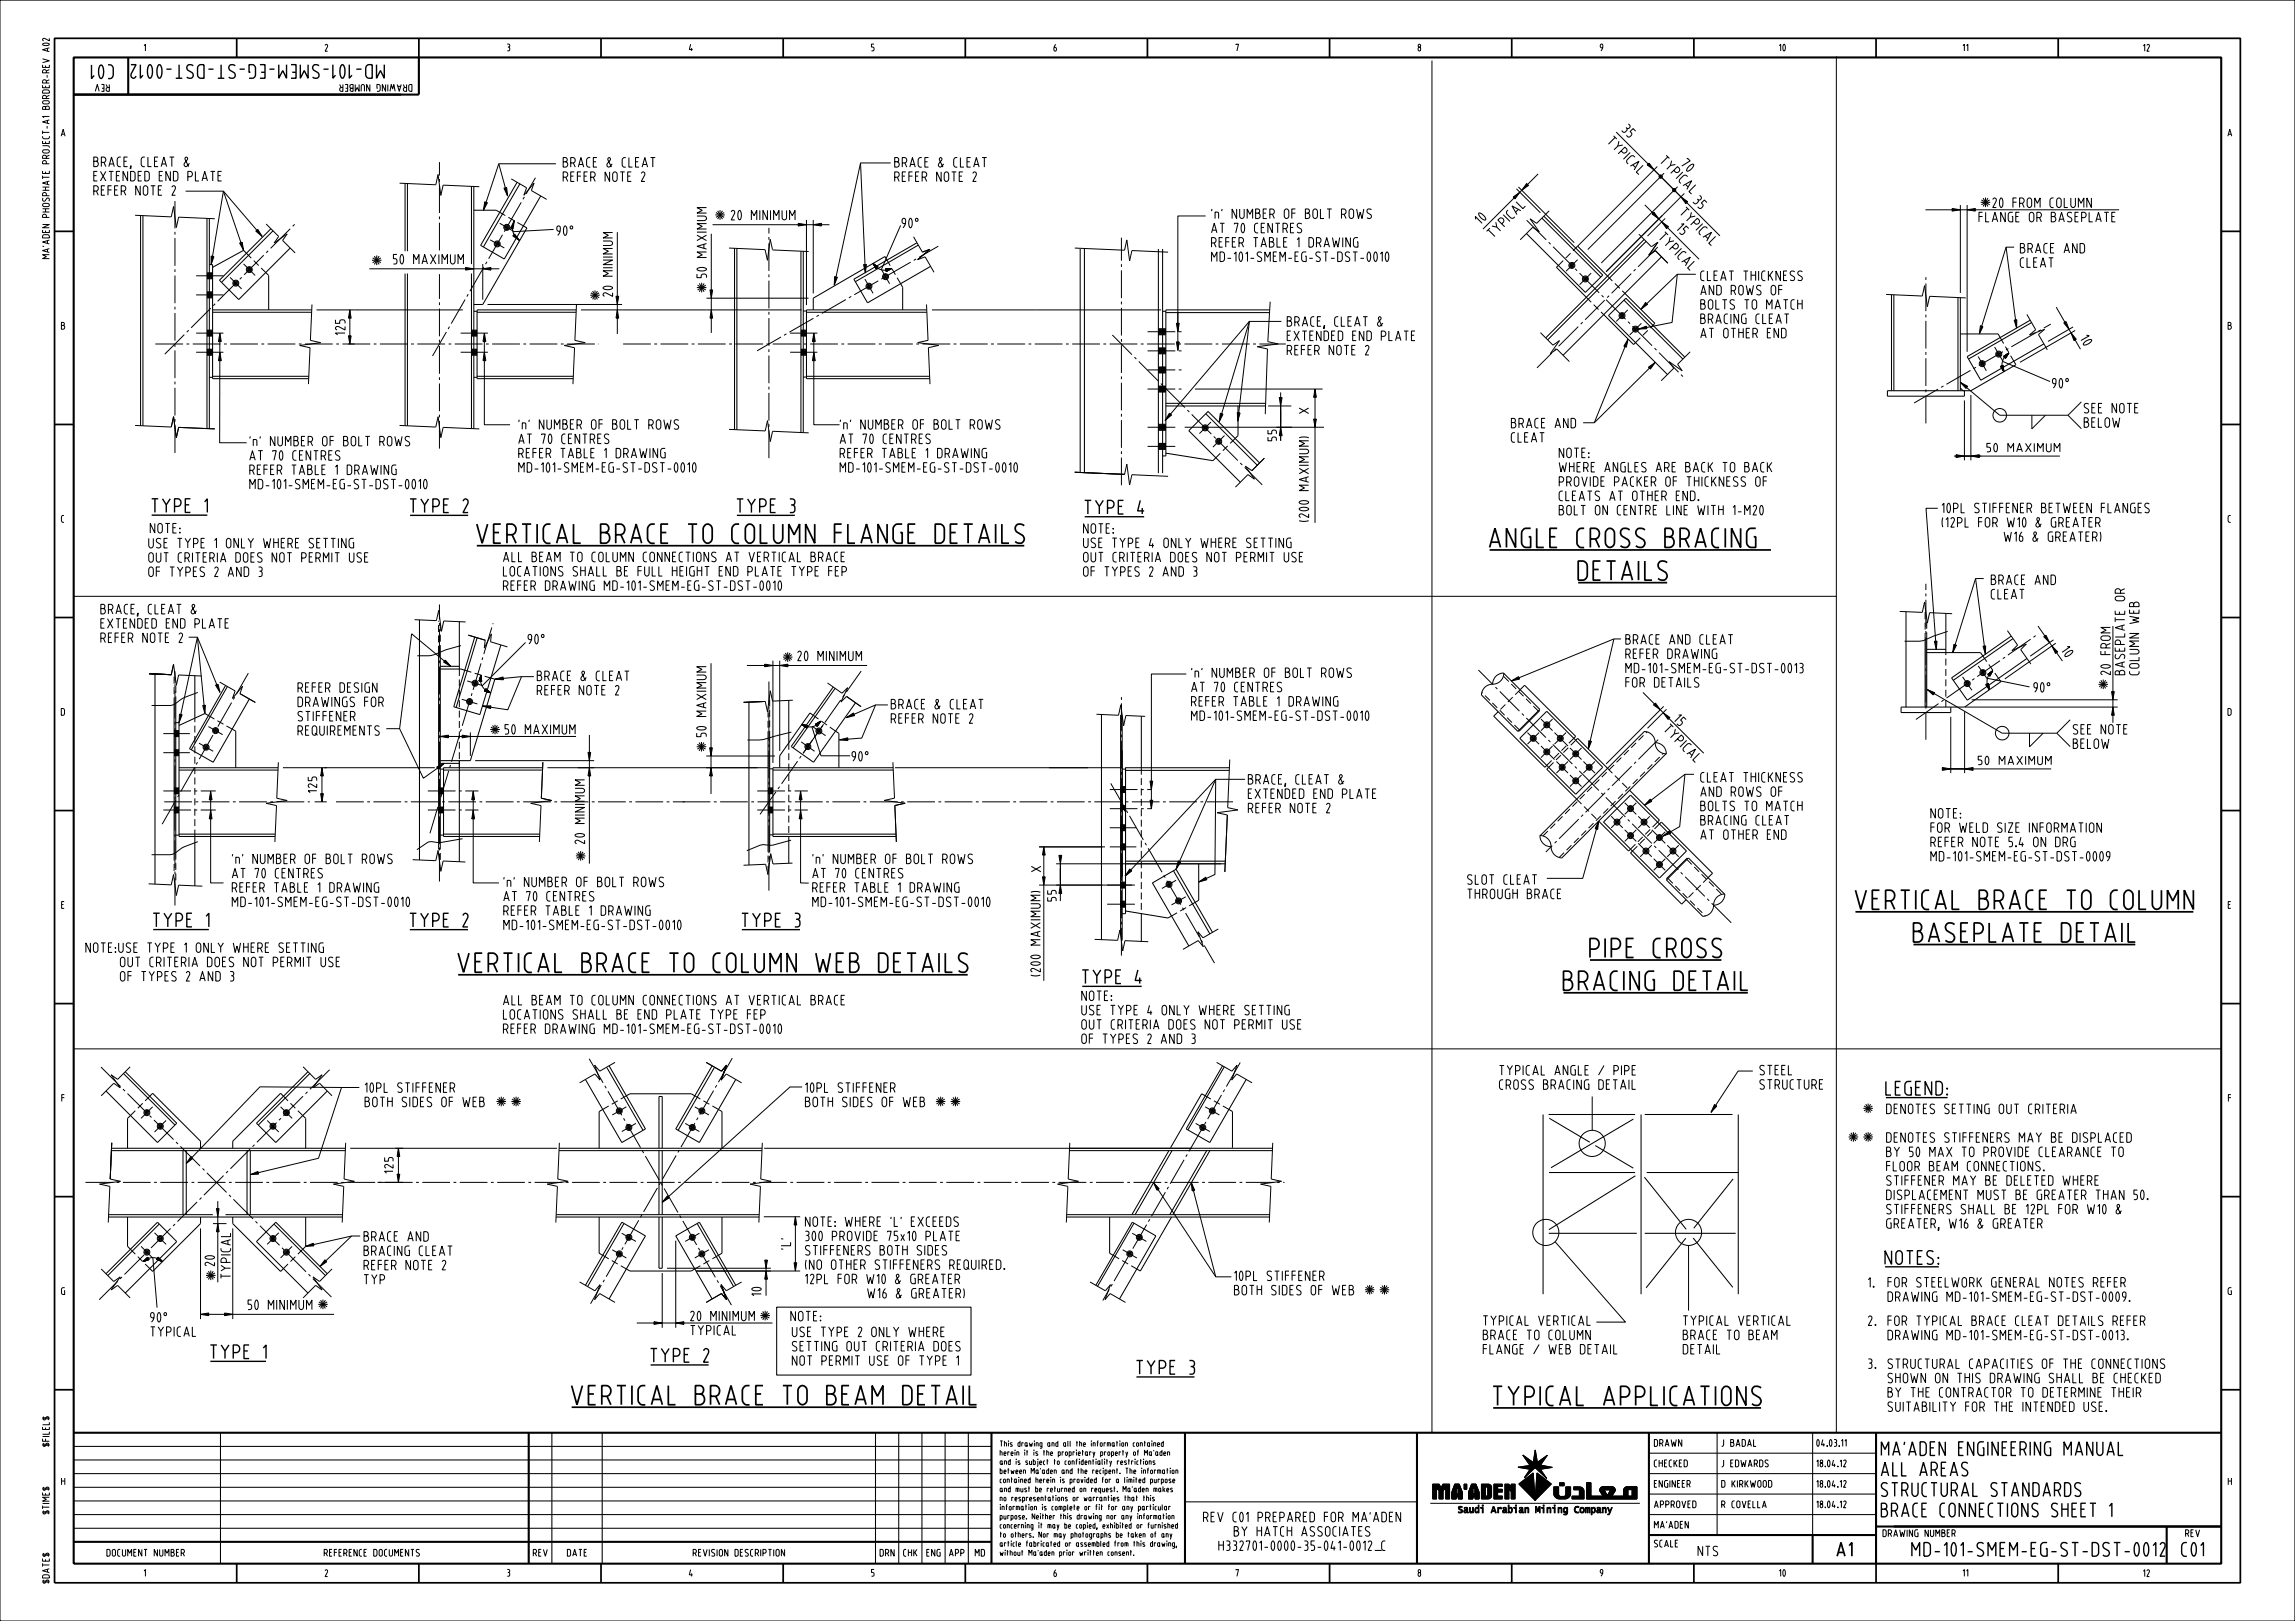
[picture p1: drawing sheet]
<svg xmlns="http://www.w3.org/2000/svg" width="841mm" height="594mm" viewBox="0 0 841 594" stroke-linecap="round" stroke-linejoin="round" font-family="sans-serif">
<defs><g id="words">
<g font-size="7">
<text x="174.7" y="199">VERTICAL BRACE TO COLUMN FLANGE DETAILS</text>
<text x="545.9" y="200.6">ANGLE CROSS BRACING</text>
<text x="578.3" y="212.6">DETAILS</text>
<text x="679.9" y="333.2">VERTICAL BRACE TO COLUMN</text>
<text x="701.2" y="345.2">BASEPLATE DETAIL</text>
<text x="582.6" y="350.9">PIPE CROSS</text>
<text x="167.9" y="356.3">VERTICAL BRACE TO COLUMN WEB DETAILS</text>
<text x="573" y="362.9">BRACING DETAIL</text>
<text x="209.5" y="514.7">VERTICAL BRACE TO BEAM DETAIL</text>
<text x="547.2" y="515">TYPICAL APPLICATIONS</text>
</g>
<g font-size="5">
<text x="41.5" y="23.8" transform="rotate(-180 41.5 23.8)">C01</text>
<text x="140.8" y="23.7" transform="rotate(-180 140.8 23.7)">MD-101-SMEM-EG-ST-DST-0012</text>
<text x="55.6" y="187.8">TYPE 1</text>
<text x="150.3" y="187.8">TYPE 2</text>
<text x="270" y="187.8">TYPE 3</text>
<text x="397.5" y="188.4">TYPE 4</text>
<text x="56.1" y="339.6">TYPE 1</text>
<text x="150.2" y="339.7">TYPE 2</text>
<text x="271.8" y="339.7">TYPE 3</text>
<text x="396.6" y="360.4">TYPE 4</text>
<text x="691.1" y="401.3">LEGEND:</text>
<text x="690.8" y="463.3">NOTES:</text>
<text x="77.1" y="497.8">TYPE 1</text>
<text x="238.4" y="499.2">TYPE 2</text>
<text x="416.4" y="503.6">TYPE 3</text>
<text x="689.4" y="533.3">MA’ADEN ENGINEERING MANUAL</text>
<text x="689.4" y="540.8">ALL AREAS</text>
<text x="689.4" y="548.3">STRUCTURAL STANDARDS</text>
<text x="689.4" y="555.8">BRACE CONNECTIONS SHEET 1</text>
<text x="673.2" y="570.3">A1</text>
<text x="700.6" y="570.3">MD-101-SMEM-EG-ST-DST-0012</text>
<text x="799.5" y="570.3">C01</text>
</g>
<g font-size="3.5">
<text x="594.3" y="47.9" transform="rotate(45 594.3 47.9)">35</text>
<text x="588.8" y="52.2" transform="rotate(45 588.8 52.2)">TYPICAL</text>
<text x="608.1" y="59.4" transform="rotate(45 608.1 59.4)">TYPICAL</text>
<text x="615" y="59.6" transform="rotate(45 615 59.6)">7 0</text>
<text x="34.4" y="61.1">BRACE, CLEAT &amp;</text>
<text x="206.4" y="61.2">BRACE &amp; CLEAT</text>
<text x="327.9" y="61.2">BRACE &amp; CLEAT</text>
<text x="34.4" y="66.3">EXTENDED END PLATE</text>
<text x="34.4" y="71.6">REFER NOTE 2</text>
<text x="206.4" y="66.5">REFER NOTE 2</text>
<text x="327.9" y="66.5">REFER NOTE 2</text>
<text x="620.4" y="74" transform="rotate(45 620.4 74)">35</text>
<text x="727.4" y="76">20 FROM COLUMN</text>
<text x="267.9" y="80.6">20 MINIMUM</text>
<text x="330.6" y="83.5">90^</text>
<text x="444" y="80.1">’n’ NUMBER OF BOLT ROWS</text>
<text x="542.7" y="82.3" transform="rotate(-45 542.7 82.3)">10</text>
<text x="615.4" y="78.3" transform="rotate(45 615.4 78.3)">TYPICAL</text>
<text x="725.2" y="81.3">FLANGE OR BASEPLATE</text>
<text x="204" y="86.3">90^</text>
<text x="444" y="85.3">AT 70 CENTRES</text>
<text x="547.2" y="87.3" transform="rotate(-45 547.2 87.3)">TYPICAL</text>
<text x="607.6" y="87.4" transform="rotate(45 607.6 87.4)">TYPICAL</text>
<text x="614.2" y="84" transform="rotate(45 614.2 84)">15</text>
<text x="444" y="90.6">REFER TABLE 1 DRAWING</text>
<text x="444" y="95.8">MD-101-SMEM-EG-ST-DST-0010</text>
<text x="740.4" y="92.7">BRACE AND</text>
<text x="144.2" y="96.7">50 MAXIMUM</text>
<text x="258.9" y="101.7" transform="rotate(-90 258.9 101.7)">50 MAXIMUM</text>
<text x="740.4" y="98">CLEAT</text>
<text x="623.2" y="102.8">CLEAT THICKNESS</text>
<text x="224.5" y="108.6" transform="rotate(-90 224.5 108.6)">20 MINIMUM</text>
<text x="623.2" y="108.1">AND ROWS OF</text>
<text x="623.2" y="113.3">BOLTS TO MATCH</text>
<text x="471.7" y="119.6">BRACE, CLEAT &amp;</text>
<text x="623.2" y="118.6">BRACING CLEAT</text>
<text x="126.4" y="122.7" transform="rotate(-90 126.4 122.7)">125</text>
<text x="471.7" y="124.8">EXTENDED END PLATE</text>
<text x="623.2" y="123.8">AT OTHER END</text>
<text x="762.2" y="124.2" transform="rotate(60 762.2 124.2)">10</text>
<text x="471.7" y="130.1">REFER NOTE 2</text>
<text x="752.1" y="142.2">90^</text>
<text x="479.6" y="151.5" transform="rotate(-90 479.6 151.5)">X</text>
<text x="763.7" y="151.3">SEE NOTE</text>
<text x="190.1" y="157.3">’n’ NUMBER OF BOLT ROWS</text>
<text x="307.9" y="157.3">’n’ NUMBER OF BOLT ROWS</text>
<text x="553.8" y="156.8">BRACE AND</text>
<text x="763.7" y="156.6">BELOW</text>
<text x="91.5" y="163.4">’n’ NUMBER OF BOLT ROWS</text>
<text x="190.1" y="162.5">AT 70 CENTRES</text>
<text x="190.1" y="167.8">REFER TABLE 1 DRAWING</text>
<text x="307.9" y="162.5">AT 70 CENTRES</text>
<text x="307.9" y="167.8">REFER TABLE 1 DRAWING</text>
<text x="553.8" y="162">CLEAT</text>
<text x="571.4" y="167.7">NOTE:</text>
<text x="91.5" y="168.7">AT 70 CENTRES</text>
<text x="91.5" y="173.9">REFER TABLE 1 DRAWING</text>
<text x="190.1" y="173">MD-101-SMEM-EG-ST-DST-0010</text>
<text x="307.9" y="173">MD-101-SMEM-EG-ST-DST-0010</text>
<text x="571.4" y="173">WHERE ANGLES ARE BACK TO BACK</text>
<text x="91.5" y="179.2">MD-101-SMEM-EG-ST-DST-0010</text>
<text x="571.4" y="178.2">PROVIDE PACKER OF THICKNESS OF</text>
<text x="571.4" y="183.5">CLEATS AT OTHER END.</text>
<text x="479.6" y="191.1" transform="rotate(-90 479.6 191.1)">(200 MAXIMUM)</text>
<text x="571.4" y="188.7">BOLT ON CENTRE LINE WITH 1-M20</text>
<text x="711.7" y="187.9">10PL STIFFENER BETWEEN FLANGES</text>
<text x="55.1" y="195.3">NOTE:</text>
<text x="397.1" y="195.4">NOTE:</text>
<text x="711.7" y="193.2">(12PL FOR W10 &amp; GREATER</text>
<text x="54.5" y="200.8">USE TYPE 1 ONLY WHERE SETTING</text>
<text x="397.1" y="200.7">USE TYPE 4 ONLY WHERE SETTING</text>
<text x="724.2" y="198.4">W16 &amp; GREATER)</text>
<text x="54.5" y="206">OUT CRITERIA DOES NOT PERMIT USE</text>
<text x="184.5" y="205.8">ALL BEAM TO COLUMN CONNECTIONS AT VERTICAL BRACE</text>
<text x="397.1" y="205.9">OUT CRITERIA DOES NOT PERMIT USE</text>
<text x="54.5" y="211.3">OF TYPES 2 AND 3</text>
<text x="184.5" y="211.1">LOCATIONS SHALL BE FULL HEIGHT END PLATE TYPE FEP</text>
<text x="397.1" y="211.2">OF TYPES 2 AND 3</text>
<text x="729.7" y="214.2">BRACE AND</text>
<text x="184.5" y="216.3">REFER DRAWING MD-101-SMEM-EG-ST-DST-0010</text>
<text x="729.7" y="219.5">CLEAT</text>
<text x="37" y="225">BRACE, CLEAT &amp;</text>
<text x="37" y="230.2">EXTENDED END PLATE</text>
<text x="37" y="235.5">REFER NOTE 2</text>
<text x="193.5" y="236">90^</text>
<text x="595.8" y="236.1">BRACE AND CLEAT</text>
<text x="755.3" y="238.5" transform="rotate(55 755.3 238.5)">10</text>
<text x="292.3" y="242.1">20 MINIMUM</text>
<text x="595.8" y="241.3">REFER DRAWING</text>
<text x="196.9" y="249.4">BRACE &amp; CLEAT</text>
<text x="436.6" y="248.3">’n’ NUMBER OF BOLT ROWS</text>
<text x="595.8" y="246.6">MD-101-SMEM-EG-ST-DST-0013</text>
<text x="595.8" y="251.8">FOR DETAILS</text>
<text x="773.4" y="247.3" transform="rotate(-90 773.4 247.3)">20 FROM</text>
<text x="778.6" y="247.3" transform="rotate(-90 778.6 247.3)">BASEPLATE OR</text>
<text x="783.9" y="247.3" transform="rotate(-90 783.9 247.3)">COLUMN WEB</text>
<text x="109.2" y="253.7">REFER DESIGN</text>
<text x="196.9" y="254.7">REFER NOTE 2</text>
<text x="436.6" y="253.5">AT 70 CENTRES</text>
<text x="745.3" y="253.6">90^</text>
<text x="109.2" y="259">DRAWINGS FOR</text>
<text x="326.6" y="259.8">BRACE &amp; CLEAT</text>
<text x="436.6" y="258.8">REFER TABLE 1 DRAWING</text>
<text x="613.2" y="264" transform="rotate(45 613.2 264)">15</text>
<text x="109.2" y="264.2">STIFFENER</text>
<text x="109.2" y="269.5">REQUIREMENTS</text>
<text x="185.1" y="269">50 MAXIMUM</text>
<text x="258.8" y="270" transform="rotate(-90 258.8 270)">50 MAXIMUM</text>
<text x="326.6" y="265">REFER NOTE 2</text>
<text x="436.6" y="264">MD-101-SMEM-EG-ST-DST-0010</text>
<text x="609.5" y="267.7" transform="rotate(45 609.5 267.7)">TYPICAL</text>
<text x="759.7" y="269">SEE NOTE</text>
<text x="759.7" y="274.3">BELOW</text>
<text x="312.2" y="278.9">90^</text>
<text x="457.4" y="287.3">BRACE, CLEAT &amp;</text>
<text x="623.2" y="286.6">CLEAT THICKNESS</text>
<text x="457.4" y="292.6">EXTENDED END PLATE</text>
<text x="623.2" y="291.8">AND ROWS OF</text>
<text x="457.4" y="297.8">REFER NOTE 2</text>
<text x="623.2" y="297.1">BOLTS TO MATCH</text>
<text x="707.6" y="299.8">NOTE:</text>
<text x="623.2" y="302.3">BRACING CLEAT</text>
<text x="707.6" y="305">FOR WELD SIZE INFORMATION</text>
<text x="214.2" y="309.2" transform="rotate(-90 214.2 309.2)">20 MINIMUM</text>
<text x="623.2" y="307.6">AT OTHER END</text>
<text x="707.6" y="310.3">REFER NOTE 5.4 ON DRG</text>
<text x="85.1" y="316.5">’n’ NUMBER OF BOLT ROWS</text>
<text x="297.8" y="316.5">’n’ NUMBER OF BOLT ROWS</text>
<text x="707.6" y="315.5">MD-101-SMEM-EG-ST-DST-0009</text>
<text x="85.1" y="321.7">AT 70 CENTRES</text>
<text x="297.8" y="321.7">AT 70 CENTRES</text>
<text x="381.4" y="319.5" transform="rotate(-90 381.4 319.5)">X</text>
<text x="85.1" y="327">REFER TABLE 1 DRAWING</text>
<text x="184.6" y="324.9">’n’ NUMBER OF BOLT ROWS</text>
<text x="297.8" y="327">REFER TABLE 1 DRAWING</text>
<text x="537.8" y="324.1">SLOT CLEAT</text>
<text x="537.8" y="329.3">THROUGH BRACE</text>
<text x="85.1" y="332.2">MD-101-SMEM-EG-ST-DST-0010</text>
<text x="184.6" y="330.2">AT 70 CENTRES</text>
<text x="184.6" y="335.4">REFER TABLE 1 DRAWING</text>
<text x="297.8" y="332.2">MD-101-SMEM-EG-ST-DST-0010</text>
<text x="184.6" y="340.7">MD-101-SMEM-EG-ST-DST-0010</text>
<text x="31.5" y="349">NOTE:USE TYPE 1 ONLY WHERE SETTING</text>
<text x="37.5" y="354.3">OUT CRITERIA DOES NOT PERMIT USE</text>
<text x="38.4" y="359.5">OF TYPES 2 AND 3</text>
<text x="381.2" y="357.6" transform="rotate(-90 381.2 357.6)">(200 MAXIMUM)</text>
<text x="184.5" y="368.2">ALL BEAM TO COLUMN CONNECTIONS AT VERTICAL BRACE</text>
<text x="396.4" y="366.6">NOTE:</text>
<text x="396.4" y="371.9">USE TYPE 4 ONLY WHERE SETTING</text>
<text x="184.5" y="373.5">LOCATIONS SHALL BE END PLATE TYPE FEP</text>
<text x="396.4" y="377.1">OUT CRITERIA DOES NOT PERMIT USE</text>
<text x="184.5" y="378.7">REFER DRAWING MD-101-SMEM-EG-ST-DST-0010</text>
<text x="396.4" y="382.4">OF TYPES 2 AND 3</text>
<text x="549.5" y="393.9">TYPICAL ANGLE / PIPE</text>
<text x="644.9" y="393.9">STEEL</text>
<text x="133.8" y="400.3">10PL STIFFENER</text>
<text x="295.2" y="400.3">10PL STIFFENER</text>
<text x="549.5" y="399.2">CROSS BRACING DETAIL</text>
<text x="644.9" y="399.1">STRUCTURE</text>
<text x="133.8" y="405.6">BOTH SIDES OF WEB</text>
<text x="295.2" y="405.6">BOTH SIDES OF WEB</text>
<text x="691.3" y="408.1">DENOTES SETTING OUT CRITERIA</text>
<text x="691.3" y="418.6">DENOTES STIFFENERS MAY BE DISPLACED</text>
<text x="691.3" y="423.8">BY 50 MAX TO PROVIDE CLEARANCE TO</text>
<text x="691.3" y="429.1">FLOOR BEAM CONNECTIONS.</text>
<text x="691.3" y="434.3">STIFFENER MAY BE DELETED WHERE</text>
<text x="691.3" y="439.6">DISPLACEMENT MUST BE GREATER THAN 50.</text>
<text x="295.2" y="449.4">NOTE: WHERE ’L’ EXCEEDS</text>
<text x="691.3" y="444.8">STIFFENERS SHALL BE 12PL FOR W10 &amp;</text>
<text x="133.4" y="454.8">BRACE AND</text>
<text x="295.2" y="454.7">300 PROVIDE 75x10 PLATE</text>
<text x="691.3" y="450.1">GREATER, W16 &amp; GREATER</text>
<text x="133.4" y="460.1">BRACING CLEAT</text>
<text x="289.7" y="457.8" transform="rotate(-90 289.7 457.8)">’L’</text>
<text x="295.2" y="459.9">STIFFENERS BOTH SIDES</text>
<text x="78.6" y="463.9" transform="rotate(-90 78.6 463.9)">20</text>
<text x="133.4" y="465.3">REFER NOTE 2</text>
<text x="295.2" y="465.2">(NO OTHER STIFFENERS REQUIRED.</text>
<text x="84.5" y="468.5" transform="rotate(-90 84.5 468.5)">TYPICAL</text>
<text x="133.4" y="470.6">TYP</text>
<text x="295.2" y="470.4">12PL FOR W10 &amp; GREATER</text>
<text x="452.4" y="469.3">10PL STIFFENER</text>
<text x="684.7" y="471.7">1.</text>
<text x="691.8" y="471.7">FOR STEELWORK GENERAL NOTES REFER</text>
<text x="90.9" y="479.9">50 MINIMUM</text>
<text x="279" y="474.8" transform="rotate(-90 279 474.8)">10</text>
<text x="307.7" y="475.7">W16 &amp; GREATER)</text>
<text x="452.4" y="474.5">BOTH SIDES OF WEB</text>
<text x="691.8" y="476.9">DRAWING MD-101-SMEM-EG-ST-DST-0009.</text>
<text x="55.2" y="484.5">90^</text>
<text x="253.1" y="484">20 MINIMUM</text>
<text x="289.8" y="484">NOTE:</text>
<text x="543.5" y="485.7">TYPICAL VERTICAL</text>
<text x="616.8" y="485.7">TYPICAL VERTICAL</text>
<text x="684.7" y="485.7">2.</text>
<text x="691.8" y="485.7">FOR TYPICAL BRACE CLEAT DETAILS REFER</text>
<text x="55.2" y="489.7">TYPICAL</text>
<text x="253.1" y="489.2">TYPICAL</text>
<text x="290.3" y="489.8">USE TYPE 2 ONLY WHERE</text>
<text x="543.5" y="490.9">BRACE TO COLUMN</text>
<text x="616.8" y="490.9">BRACE TO BEAM</text>
<text x="691.8" y="491">DRAWING MD-101-SMEM-EG-ST-DST-0013.</text>
<text x="290.3" y="495.1">SETTING OUT CRITERIA DOES</text>
<text x="543.5" y="496.2">FLANGE / WEB DETAIL</text>
<text x="616.8" y="496.2">DETAIL</text>
<text x="290.3" y="500.3">NOT PERMIT USE OF TYPE 1</text>
<text x="684.7" y="501.5">3.</text>
<text x="691.8" y="501.5">STRUCTURAL CAPACITIES OF THE CONNECTIONS</text>
<text x="691.8" y="506.7">SHOWN ON THIS DRAWING SHALL BE CHECKED</text>
<text x="691.8" y="512">BY THE CONTRACTOR TO DETERMINE THEIR</text>
<text x="691.8" y="517.2">SUITABILITY FOR THE INTENDED USE.</text>
<text x="441" y="557.7">REV C01 PREPARED FOR MA’ADEN</text>
<text x="452.3" y="562.9">BY HATCH ASSOCIATES</text>
<text x="446.6" y="568.2">H332701-0000-35-041-0012_C</text>
<text x="622.3" y="570.1">NTS</text>
</g>
<g font-size="3.1">
<text x="467.8" y="161.5" transform="rotate(-90 467.8 161.5)">55</text>
<text x="728.1" y="165.6">50 MAXIMUM</text>
<text x="724.9" y="280.2">50 MAXIMUM</text>
<text x="116" y="290.5" transform="rotate(-90 116 290.5)">125</text>
<text x="387" y="330.2" transform="rotate(-90 387 330.2)">55</text>
<text x="144.1" y="429.9" transform="rotate(-90 144.1 429.9)">125</text>
</g>
<g font-size="3">
<text x="40.1" y="31" transform="rotate(-180 40.1 31)">REV</text>
<text x="151" y="31" transform="rotate(-180 151 31)">DRAWING NUMBER</text>
<text x="18.1" y="94.8" transform="rotate(-90 18.1 94.8)">MA’ADEN PHOSPHATE PROJECT-A1 BORDER-REV A02</text>
<text x="18.1" y="530" transform="rotate(-90 18.1 530)">$FILEL$</text>
<text x="606.2" y="530">DRAWN</text>
<text x="606.2" y="537.5">CHECKED</text>
<text x="606.2" y="545">ENGINEER</text>
<text x="18.1" y="554.8" transform="rotate(-90 18.1 554.8)">$TIME$</text>
<text x="606.2" y="552.5">APPROVED</text>
<text x="606.2" y="560">MA’ADEN</text>
<text x="690" y="563.1">DRAWING NUMBER</text>
<text x="800.9" y="563.1">REV</text>
<text x="606.2" y="566.9">SCALE</text>
<text x="39.2" y="570.3">DOCUMENT NUMBER</text>
<text x="118.8" y="570.3">REFERENCE DOCUMENTS</text>
<text x="195.4" y="570.3">REV</text>
<text x="207.9" y="570.3">DATE</text>
<text x="254" y="570.3">REVISION DESCRIPTION</text>
<text x="322.5" y="570.3">DRN</text>
<text x="331.1" y="570.3">CHK</text>
<text x="339.6" y="570.3">ENG</text>
<text x="347.9" y="570.3">APP</text>
<text x="357.4" y="570.3">MD</text>
<text x="18.1" y="580.2" transform="rotate(-90 18.1 580.2)">$DATE$</text>
</g>
<g font-size="2.5">
<text x="630.9" y="530">J BADAL</text>
<text x="665.7" y="530">04.03.11</text>
<text x="630.9" y="537.5">J EDWARDS</text>
<text x="665.7" y="537.5">18.04.12</text>
<text x="630.9" y="545">D KIRKWOOD</text>
<text x="665.7" y="545">18.04.12</text>
<text x="630.9" y="552.5">R COVELLA</text>
<text x="665.7" y="552.5">18.04.12</text>
</g>
<g font-size="2">
<text x="185.9" y="18.6">3</text>
<text x="252.6" y="18.7">4</text>
<text x="22.4" y="49.9">A</text>
<text x="816.4" y="49.9">A</text>
<text x="22.6" y="332.9">E</text>
<text x="816.5" y="332.9">E</text>
<text x="22.6" y="403.6">F</text>
<text x="816.6" y="403.6">F</text>
<text x="366.5" y="530">This drawing and all the information contained</text>
<text x="366.5" y="533.3">herein it is the proprietary property of Ma’aden</text>
<text x="366.5" y="536.7">and is subject to confidentiality restrictions</text>
<text x="22.6" y="544.1">H</text>
<text x="366.5" y="540">between Ma’aden and the recipent. The information</text>
<text x="366.5" y="543.3">contained herein is provided for a limited purpose</text>
<text x="816.5" y="544.1">H</text>
<text x="366.5" y="546.7">and must be returned on request. Ma’aden makes</text>
<text x="366.5" y="550">no respresentations or warranties that this</text>
<text x="366.5" y="553.3">information is complete or fit for any particular</text>
<text x="366.5" y="556.7">purpose. Neither this drawing nor any information</text>
<text x="534.1" y="554.4">Saudi Arabian Mining Company</text>
<text x="366.5" y="560">concerning it may be copied, exhibited or furnished</text>
<text x="366.5" y="563.3">to others. Nor may photographs be taken of any</text>
<text x="366.5" y="566.7">article fabricated or assembled from this drawing,</text>
<text x="366.5" y="570">without Ma’aden prior written consent.</text>
<text x="185.9" y="577.6">3</text>
<text x="252.6" y="577.7">4</text>
</g>
</g></defs>
<g fill="none" stroke="#000" stroke-width=".38">
<path d="M51.5 79v77M52.4 79v77M148.4 67.2v24.8M149.3 67.3v24.7M172.8 68.3v28.5M173.6 68.3v88.8M173.6 77h8.2l1.3 .8M189.5 66.8l-13.4 23.1 8.7 5 13.3-23.1M190.5 67.3l-13.3 23.1M262.1 78.8h3.5M262.4 77.9l3 1.8M263 77.2l1.7 3.1"/>
<path d="M263.9 77v3.5M264.7 77.2l-1.7 3.1M265.4 77.9l-3 1.8M565 79.9l21.6 21.6M565.7 79.2l21.6 21.6-6.4 6.4-21.5-21.6M725.8 74.1h3.5M726.1 73.3l3 1.7M727.6 72.4v3.5M729.1 73.3l-3 1.7M75.8 80v77M76.7 80.1v77M76.7 97h1.2v41.8h35.2"/>
<path d="M90.3 92.8l-1-1.1-11.4 6.3M97.4 99.9l1.1 1v12.7M99.3 83.8l-18.9 18.9 7.1 7.1 18.8-18.9M100.1 84.5l-18.8 18.9M136.3 95.4h3.5M136.6 94.5l3 1.8M137.2 93.8l1.7 3.1M138 93.6v3.5M138.9 93.8l-1.7 3.1M139.6 94.5l-3 1.8M191.8 82.8l1.3 .7-16.2 28.1h-3.3M269.2 91v66.4"/>
<path d="M270 91v66.5M293.5 92v66.5M294.4 92.1v66.4M325 95.3l-.7-1.3-26.3 15.3v4.3M336 89l-23.1 13.3 5 8.7 23.1-13.4M336.5 89.8l-23.1 13.4M395.8 91.2v82.2M397.4 91.2v82.2M424.5 91.2v82.2M426 91.2v82.2M571.1 97.3l-.7 .7 10.9 10.9M577.4 90.9l.7-.7 11 11"/>
<path d="M602.5 87.8l-36.1 36M603.2 88.5l-36.1 36M608.9 94.1l-36.1 36.1M77.9 113.6h36.3M77.9 114.4h36.3M148.4 100.2v55.8M149.3 100.2v55.8M172.8 100.2v56.8M173.6 114.1h1.2M174.8 114.4h36.3M211.2 113.6h-36.4v25.2h35.3M216.3 108.2h3.5"/>
<path d="M216.5 107.3l3.1 1.8M217.2 106.7l1.7 3M218 106.4v3.5M218.9 106.7l-1.7 3M219.6 107.3l-3.1 1.8M255.4 105.4h3.5M255.6 104.5l3 1.8M256.3 103.9l1.7 3M257.1 103.6v3.5M258 103.9l-1.7 3M258.6 104.5l-3 1.8M294.3 114h1.2"/>
<path d="M295.5 114.4h44.1M330 104l.8 1.3v8.3M339.6 113.6h-44.1v25.2h45.2M426 114.1h1.2M427.2 114.5h38.1M465.3 113.6h-38.1v53.5h-1.2M587.7 115.3l10.9 11 .7-.8M595.1 110l21.6 21.6M595.5 107.5l10.9 11-.7 .7M693.1 108v35.2M694 108v35.2M717.5 109v34.2"/>
<path d="M718.4 109.1v34.1M744 117.3l-23.1 13.4 5 8.6 23.1-13.3M744.6 118.2l-23.1 13.3M76.7 138.3h1.2M77.9 137.9h35.3M173.6 138.3h1.2M174.8 137.9h35.3M294.3 138.2h1.2M295.5 137.9h45.2M617.4 130.9l-21.6-21.6-6.4 6.3 21.6 21.6M718.4 122.4h13.8l.8 1.3M738 132.4l.7 1.3-16.5 9.5h-30.6v2h28.3v-2"/>
<path d="M427.2 147.8h36.6M427.2 148.8h36.6M441.9 151.7l18.9 18.8M453.7 148.8v10.8l-1.1 1.1M718.4 142.2l1 1M427.2 166.1l17.3 2.7 1-1.1M461.6 169.6l-18.9-18.8-7.1 7 18.9 18.9M153.7 227.2v87.9M160.7 239.2v69.6M161.3 238.9v69.9M168.3 227.8v17.4M174 233.4l-7.7 25.6 9.5 2.9 7.7-25.6"/>
<path d="M174.9 233.7l-7.7 25.6M287.1 239.9l3.1 1.8M287.8 239.3l1.7 3M288.6 239v3.5M289.5 239.3l-1.7 3M290.2 239.9l-3.1 1.8M698.4 224.2v34.9M705.5 234.5v24.6M706 239.1h19.8l.8 1.3M706 234.2v24.9M706 237.9h7.1M713.1 224.8v14.3"/>
<path d="M737 233.1l-21.8 15.3 5.7 8.2 21.9-15.3M737.6 234.1l-21.9 15.2M56.8 247v77M63.8 258.1v54.7M64.4 257.8v54.6M71.4 247.6v15.2M82.7 251.2l-13.3 23.2 8.7 4.9 13.3-23.1M83.3 251.6l-13.2 23.1M161.3 245.2h7.6l1.4 .4M161.3 244.2h7M179.9 248.5l1.4 .4-8.9 29.8h-11.1M274.4 257.3v59.7"/>
<path d="M286.9 240.8h3.5M289.1 256.7v15.5M305.3 251.8l-15.4 21.8 8.2 5.7 15.4-21.8M306 252.2l-15.3 21.8M551 246.7l13.3 13.2-8.1 8.1-13.2-13.2M557 252.8l1.7-1.7 18.7 18.7-.7 .8M732.4 248.6l.8 1.2-13.3 9.3h-23.3v2h18.3v-2M64.4 264.8h1.2v41.7h35.2M76.4 262.2l-1.3-.7-9.5 4.3M85.1 267.2l1.3 .7v13.4M161.3 279.7h7M168.3 278.7v37.1"/>
<path d="M179.7 267.3h3.5M179.9 266.4l3 1.8M180.5 265.8l1.8 3M181.4 265.6v3.5M182.3 265.8l-1.8 3M182.9 266.4l-3 1.8M255.3 273.6h3.5M255.5 272.8l3.1 1.7M256.2 272.1l1.7 3.1M257 271.9v3.5M257.9 272.1l-1.7 3.1M258.6 272.8l-3.1 1.7"/>
<path d="M281.5 270.5v39.2M282 270.3v39.5M298 262.1l-1.2-.8-11.1 15.6v4.3M306.2 267.9l1.2 .9v12.5M403.6 261.8v82.5M410.6 262v80.6M411.2 262.2v82.4M418.2 262.5v18.8M549 260.8l-1.6 1.6 18.7 18.8 .7-.7M564 260.2l.2 .2-7.5 7.5-.2-.2M566.8 260.7l20.5 20.5-9.9 9.9-20.5-20.5zM577.4 271.3l.7-.7 11 10.9"/>
<path d="M602.5 268.1l-38.1 38.1M610.6 276.2l-38.2 38.1M65.6 281.3h36.3M65.6 282.2h36.3M161.3 281.8h1.2M162.5 282.2h36.3M198.9 281.3h-36.4v25.2h35.3M282 281.7h1.2M283.2 282.2h44.1M327.3 281.3h-44.1v25.2h45.2M411.2 281.8h1.2M412.4 282.3h38.1"/>
<path d="M450.5 281.3h-38.1v53.5h-1.2M567.5 281.2l-.7 .7 11 10.9M597.2 289.6l10.9 10.9-.7 .7M64.4 306h1.2M65.6 305.7h35.3M71.4 306.5v18.1M161.3 306h1.2M162.5 305.7h35.3M211 313.6h3.5M211.3 312.8l3 1.7M211.9 312.1l1.7 3.1M212.8 311.9v3.5"/>
<path d="M213.6 312.1l-1.7 3.1M214.3 312.8l-3 1.7M282 305.9h1.2M283.2 305.7h45.1M289.1 306.5v9.8M412.4 315.6h36.6M412.4 316.5h36.6M430 319.1l13.4 23.2M439.3 316.5v13.4l-1.3 .8M585.8 300.9l11 11 .7-.8M598.2 311.9l-.7 .7 18.8 18.7 1.6-1.6M607.4 301.2l-9.9-9.8-9.9 9.8 9.9 9.9"/>
<path d="M607.4 301.2l10.6 10.7-9.9 9.9-10.6-10.7M608.1 302l.7-.8 18.8 18.8-1.7 1.6M618.4 314.7l-.2-.2-7.5 7.5 .2 .2M412.4 333.8l15.6 2.6 1.3-.7M418.2 334.8v10.2M632 327.7l-13.3-13.3-8 8.1 13.2 13.2M444.3 341.7l-13.3-23.2-8.7 5 13.4 23.2M45.2 393.3l18.9 18.9M45.9 392.7l18.9 18.9-7.1 7.1-18.9-18.9M112.9 392.7l-18.9 18.9 7.1 7.1 18.8-18.9M113.6 393.3l-18.9 18.9M222.4 391.3l13.2 22.9"/>
<path d="M223.2 390.5l13.3 23.2-8.6 5-13.4-23.2M261 390.5l-13.4 23.2 8.7 5 13.3-23.2M261.7 391.3l-13.2 22.9M448 390.5l-13.3 23.2 8.6 5 13.4-23.2M448.6 390.9l-13.3 23.1M47.8 408.8l-1.1 1v11M54.9 401.7l1-1.1 17.6 17.6v2.6M103.9 401.7l-1.1-1.1-17.5 17.6v2.6M110.9 408.8l1.1 1v11M181.9 403.6h3.5M182.2 402.8l3 1.7M182.8 402.1l1.8 3.1"/>
<path d="M183.7 401.9v3.5M184.6 402.1l-1.8 3.1M185.2 402.8l-3 1.7M187.4 403.6h3.5M187.6 402.8l3.1 1.7M188.2 402.1l1.8 3.1M189.1 401.9v3.5M190 402.1l-1.8 3.1M190.7 402.8l-3.1 1.7M220.9 406.5l-1.3 .8v13.5M229.5 401.5l1.3-.7h22.5l1.3 .7M263.3 406.5l1.3 .8v13.5"/>
<path d="M343 403.6h3.4M343.2 402.8l3 1.7M343.8 402.1l1.8 3.1M344.7 401.9v3.5M345.6 402.1l-1.8 3.1M346.2 402.8l-3 1.7M348.4 403.6h3.5M348.6 402.8l3 1.7M349.2 402.1l1.8 3.1M350.1 401.9v3.5M351 402.1l-1.8 3.1M351.6 402.8l-3 1.7"/>
<path d="M441.7 401.5l-1.3-.7-11.4 19.8M450.3 406.5l1.3 .8v13.3M565.5 408.4v65.8M567.5 408.4h31.7M567.7 409.8l14.9 8.8M584.6 419.8l13.9 8.3M598.6 410.1l-30.2 17.8M601.4 408.4v65.8M602.7 408.4h32.2M637 408.4v65.8M677.4 416.6h3.5M677.6 415.7l3.1 1.8"/>
<path d="M678.3 415.1l1.7 3M679.2 414.9v3.5M680 415.1l-1.7 3M680.7 415.7l-3.1 1.8M682.8 416.6h3.5M682.8 406.1h3.5M683.1 415.7l3 1.8M683.1 405.3l3 1.7M683.7 415.1l1.8 3M683.7 404.6l1.8 3.1M684.6 404.4v3.5M684.6 414.9v3.5"/>
<path d="M685.5 415.1l-1.8 3M685.5 404.6l-1.8 3.1M686.1 415.7l-3 1.8M686.1 405.3l-3 1.7M40.8 421.6h85.7M40.9 420.8h85.7M67.1 421.6v23.5M68.2 421.6v23.5M90.5 421.6v23.5M91.7 421.6v23.5M204.9 421.6h74.3M204.9 420.8h74.4"/>
<path d="M241.5 420.8v-19h1.2v19M241.5 421.6v23.5M242.7 421.6v23.5M391.9 421.6h74.4M391.9 420.8h74.4M428.3 421.6l-13.5 23.5M429.5 421.6l-13.5 23.5M442.2 421.6l-13.5 23.5M443.4 421.6l-13.6 23.5M567.6 429.7h31.6M599.3 430.9l-31.7 19.7M602.6 431.4l15.3 19.1"/>
<path d="M603.4 429.7h33.6M635.1 432l-14.4 18.1M39.8 446h85.7M39.9 445.1h38.1M46.7 446v10.7l1.1 1.1M58.3 448.6l-18.9 18.9M73.5 446v2.4l-17.6 17.5-1-1.1M82.6 445.1h42.9M85.3 446v2.4l17.5 17.5 1.1-1.1M100.5 448.6l18.8 18.9M112 446v10.7l-1.1 1.1M203.8 446h74.4"/>
<path d="M203.9 445.1h74.3M219.6 446v13.3l1.3 .7M228.6 448.4l-13.3 23.1M241.5 446v18.7h1.2v-18.7M255.5 448.4l13.4 23.1M264.6 446v13.3l-1.3 .7M390.8 446h74.4M390.9 445.1h74.4M406.6 446v13.3l1.3 .7M415.5 448.2l-13.3 23.2M429.3 446l-11.4 19.8-1.3-.8M567.6 451.9h32.2"/>
<path d="M602.7 451.9h33.3M617.8 453.7l-14.6 18.2M620.5 453.7l14.5 18M38.8 466.7l18.9-18.8 7.1 7.1-18.9 18.8M75.5 467.4h3.5M75.7 466.5l3.1 1.7M76.4 465.8l1.7 3.1M77.2 465.6v3.5M78.1 465.8l-1.7 3.1M78.8 466.5l-3.1 1.7M116.6 478h3.5M116.8 477.1l3.1 1.7"/>
<path d="M117.5 476.4l1.7 3.1M118.3 476.2v3.5M119.2 476.4l-1.7 3.1M119.9 477.1l-3.1 1.7M119.9 466.7l-18.8-18.8-7.1 7.1 18.9 18.8M214.5 471l13.4-23.1 8.6 5-13.3 23.1M229.5 465l1.3 .8h22.5l1.3-.8M269.6 471l-13.3-23.1-8.7 5 13.4 23.1M284.6 479h71.2v24.9h-71.2zM401.6 471l13.3-23.1 8.7 5-13.4 23.1M500.2 472.6h3.5M500.4 471.7l3 1.8"/>
<path d="M501 471.1l1.8 3M501.9 470.9v3.5M502.8 471.1l-1.8 3M503.4 471.7l-3 1.8M505.6 472.6h3.5M505.8 471.7l3.1 1.8M506.5 471.1l1.7 3M507.3 470.9v3.5M508.2 471.1l-1.7 3M508.9 471.7l-3.1 1.8M278.6 482.1h3.5M278.9 481.2l3 1.8"/>
<path d="M279.5 480.6l1.8 3M280.4 480.3v3.5M281.3 480.6l-1.8 3M281.9 481.2l-3 1.8M27 540h336.3M27 535h336.3M27 530h336.3M80.8 525v48M202.2 525v48M220.7 525v48M320.8 525v48M329.3 525v48"/>
<path d="M337.8 525v48M346.3 525v48M354.8 525v48M604.2 540h83.3M604.2 532.5h83.3M629.2 525v37.5M664.2 525v37.5M27 555h336.3M27 550h336.3M27 545h336.3M434.2 550.3h85.1M604.2 555h83.3"/>
<path d="M604.2 547.5h83.3M27 560h336.3"/>
</g>
<g fill="none" stroke="#000" stroke-width=".37">
<path d="M0 0h841v594h-841zM52.8 16.8l.5-.6v2.5M119.2 16.7a.5 .5 0 0 1 .7-.4 .5 .5 0 0 1 .1 .8l-.9 1.7h1M185.9 16.2l.8 .2v.7l-.3 .1M253.1 16.2l-.5 1.9h1.2M320.3 16.2h-.9v1l.5 .1 .4 .3-.1 .9-.8 .1M386.9 16.3l-.5 .6a1.09 1.09 0 0 0 .3 1.8l.4-.5a.63 .63 0 0 0-.1-.7 .63 .63 0 0 0-.7-.2M452.9 16.5v-.3h.9l-.5 2.5M519.9 16.3l-.1 .9a.73 .73 0 0 1 .8 .7 .73 .73 0 0 1-.7 .7l-.2-.5 .1-.6a.61 .61 0 0 0 .8-.6 .61 .61 0 0 0-.7-.6zM587.2 17.5a.65 .65 0 0 1-.9-.6 .65 .65 0 0 1 1-.5l-.1 1.3-.5 .9M652 16.8l.5-.6v2.5M653.6 16.3a1.47 1.47 0 0 1 0 2.3l-.3-1.2z"/>
<path d="M719.3 16.8l.5-.6v2.5M720.6 16.8l.5-.6v2.5M785.4 16.8l.5-.5v2.5M786.7 16.7a.5 .5 0 0 1 .7-.4 .5 .5 0 0 1 .2 .8l-.9 1.7h1M524.7 22.2v502.8M672.9 20.6v504.4M22.4 49.9l.7-2.5 .8 2.5M161 59.4v4.9M315.3 59.7l1.8 40.3M326.4 59.7h-11.1l-9.6 44.8M592.3 48.4l13.8 13.8M816.4 49.9l.7-2.5 .7 2.5"/>
<path d="M49.5 78.9l13.3 .6 .8-3.8 1 7.7 .9-3.8 13.2 .6M64.1 73.7v10M65.5 70h16.4l14.2 16.6M146.4 67.1l13.3 .6 .8-3.8 1 7.7 .9-3.8 13.2 .6M161 65.6v1M161 67.9v10.1M161 79.3v1M182.8 60l3.2 11.8M183.1 77.8l2.1 1.2M186.3 79.6l2.2 1.3M187.4 65.6l5.6 3.2-1 2.7 3.7-4.4-1 2.7 5.6 3.3M191 74.1l-5.1 8.8"/>
<path d="M192.2 72.2l-.6 .8M196.2 65.1l-3.4 6M203.7 60h-20.9l-5.7 17.1M441.8 79.1h-10.2v49.3M555.7 69.2l8.8 8.8M556.4 68.5l20.5 20.4M563.7 63.7l-20.3 20.2M567.7 77.3l-4.6 4.6-2.4-1.7 3.4 4.8-2.4-1.7-4.6 4.6M602.7 75.1l19.9 19.9M606.1 62.2l9.9 10M606.1 62.2l24.2 24.2M607.3 61l-29.2 29.2"/>
<path d="M609.8 63.5l-28 27.9M614.8 68.4l-28 28M617.2 70.9l-28.6 28.7M705.6 76.9h71M718.4 75.1v32.2M720.9 75.1v53.8M64.1 85v1M64.1 87.2v10.2M64.1 98.7v1M75.8 100h2.1M89.3 91.7l-7.4-21.7-4.5 27M89.3 96.7l4.2 4.2"/>
<path d="M90.3 92.8l1.8 1.8M93 95.5l1.8 1.8M95.7 98.2l1.7 1.7M96.6 93.5l-7.1 7.2M97.5 82.1l4.6 4.6-1.6 2.3 4.7-3.3-1.6 2.4 4.6 4.6M98.3 91.9l-.7 .7M106.3 83.8l-7.1 7.2M108 82.2l-.7 .7M135.4 98.5h47.6M161 81.6v10.2M176.9 96.7v13.1M177.3 97.9l-5.1 8.8"/>
<path d="M178.4 95.9l-.5 .9M179.6 87.9l5.2 3M183.1 81.8l5.2 3M184.1 86l-5 8.8M185.3 84l-.5 .9M188.1 82.1l.4-1.2a5.3 5.3 0 0 0 1.9 7.2l-.9-.8M189.6 81.5l2.2 1.3M202.9 84.1l-14.9 .8M226.2 85.1v37.3M260.7 85.6v36.4M261.1 82.3h42.8M267.2 90.9l13.2 .6"/>
<path d="M281.8 83.5v2.1M281.8 86.8v1.1M281.8 89.1v10.2M283.1 91.5l-.9-3.8-1 7.7-.8-3.8M283.1 91.6l13.2 .6M295.5 80.6v31.2M298 80.6v26.9M319.9 96.5a5 5 0 0 0 6.8 1.9M319.9 96.5l1.2 2 .6-.5-1.4-1 .8 1.3 .4-.3-.7-.5 .3 .6 .2-.1-.3-.2M319.9 96.5l1.9 1.4-.6 .6M323 98.8l3 5.2M324.4 98.6l2.3-.2-2 1.1z"/>
<path d="M325 95.3l1.2 2.1M325.1 98.8l-.3 .2v-.2l.8-.1-.8 .5-.2-.5 1.6-.2-1.5 .9M326.8 98.5l1.3 2.2M330 82.6l-7.1 16.3M333.7 96.1l-8.8 5M334.8 86.8l3.2 5.6 2.7-1-4.4 3.7 2.7-1 3.3 5.7M335.7 94.9l-.9 .5M343.8 90.2l-7 4.1M393.9 90.9l18.2 .8 .8-3.8 1 7.7 .9-3.8 13.2 .6M410.9 87.1v8.4M410.9 96.8v1M410.9 99.1v10.1"/>
<path d="M559.4 80.7l7.2 7.2M567.5 88.8l.7 .7M569.1 90.4l7.2 7.2M572.8 95.5l-1.7 1.8M575.5 92.8l-1.8 1.8M577.2 98.5l.7 .7M577.4 90.9l-1 1M578.1 95.1l-4.2 4.3M599.4 98.6l-.7 .8M600.6 85.8l4.6 4.6 2.3-1.7-3.3 4.8 2.4-1.7M607.5 90.5l-7.2 7.3M610.2 80.1l-6.5 6.4"/>
<path d="M735.1 90.6l3.9 29.6M738.1 90.6h-3l-9.8 31.8M22.5 119.2l.9-.1 .2-.5-.3-.4-.8-.1v2.5h.6a.7 .7 0 0 0 .6-.7 .7 .7 0 0 0-.6-.7M64.1 101v10.1M64.1 112.4v1M64.1 114.7v10.1M71.9 101.1h10M71.9 108.1h10M75.8 107h2.1M75.8 109.2h2.1M75.8 107.2h2.1M75.8 107.4h2.1"/>
<path d="M75.8 107.6h2.1M75.8 107.8h2.1M75.8 108h2.1M75.8 109h2.1M75.8 108.8h2.1M75.8 108.6h2.1M75.8 108.4h2.1M75.8 108.2h2.1M75.8 102.2h2.1M75.8 100.2h2.1M75.8 100.4h2.1M75.8 100.6h2.1"/>
<path d="M75.8 100.8h2.1M75.8 101h2.1M75.8 102h2.1M75.8 101.8h2.1M75.8 101.6h2.1M75.8 101.4h2.1M75.8 101.2h2.1M77.2 112.9l-7.1 7.2M78.9 111.3l-.7 .7M84.3 101.6l4.2 4.3M86.9 103.2l-7.1 7.2M88.6 101.6l-.7 .7"/>
<path d="M114.3 111.6l-.6 13.1 3.8 .9-7.7 1 3.8 .8-.6 13.4M116 113.6h53.6M128.2 113.6v12.5M161 100.5v9M161 110.8v1M161 113.1v10.1M164.7 119.7l-.5 .9M170.4 109.8l-5 8.8M171.6 107.8l-.5 .9M178.7 111.6h49.3M211.3 111.6l-.6 13.1 3.8 .9-7.7 1 3.7 .8-.5 13.4M212.9 113.6h80.9"/>
<path d="M258.9 109.3h37.4M281.8 100.6v1M281.8 102.8v10.2M281.8 114.3v1M281.8 116.6v10.1M298.1 116.6l-8.8 5.1M300.1 115.5l-.9 .5M310 109.8l-8.8 5.1M311.9 108.6l-.8 .5M316.9 102.3l3 5.2M321.8 102.9l-8.7 5.1M323.8 101.8l-.9 .5"/>
<path d="M328.8 101.8l1.2 2.2M339.5 111.6l.6 13.1-3.8 .8 7.7 1.1-3.8 .8 .6 13.4M341.5 113.6h84M410.9 110.5v1M410.9 112.8v10.2M431.6 114.3v7.3M465.5 110.6l-.9 14.6 3.8 .8-7.7 1 3.8 .9-.8 23.9M469.6 117.8h-11.8l-30.9 36.3M578.4 119.7l-7.2 7.2M578.8 100.1l7.2 7.2M580 118.1l-.8 .7M581.3 108.9l1.8 1.8"/>
<path d="M583.1 100.1l-4.3 4.2M584 111.6l1.8 1.8M586.7 114.3l1 1M586.9 108.2l.7 .7M588.1 110l-7.2 7.2M588.5 109.8l7.2 7.2M589.1 101.2l1.8 1.8M589.7 108.4l-.8 .7M591.8 103.9l1.8 1.8M594.5 106.5l1 1M596.5 113.5l-4.2 4.3M596.6 117.9l.7 .7"/>
<path d="M597.8 100.3l-7.2 7.2M598.2 119.5l7.2 7.2M601.5 118.5l-4.3 4.2M605.7 119.2l-1 1M614.7 100.5l-2 17.7-12.3 2.4M621.4 100.5h-6.7l-13.4 12.9M691.2 107.9l13.2 .6 .9-3.8 1 7.7 .8-3.8 13.2 .6M705.7 101.6v1M705.7 103.9v10.1M705.7 115.3v1M705.7 117.6v10.1M742.7 115.2l3.3 5.6-2.3 1.9 5.5-2-2.2 1.9 3.2 5.6"/>
<path d="M751.5 118.8l-2.6 1.4M753.5 112.5l8.9 15.5M759.7 119.8l-9.2 5.3M816.5 119.2l.9-.1 .1-.5-.2-.4-.8-.1v2.5h.6a.7 .7 0 0 0 .6-.7 .7 .7 0 0 0-.6-.7M56.9 126.1h10.2M64.1 126.1v1M64.1 128.4v10.2M64.1 139.8v1M67.5 122.6l-7.1 7.2M68.4 126.1h1M69.2 121l-.7 .7M70.6 126.1h10.2"/>
<path d="M71.9 122.1h10M71.9 129.1h10M75.8 121h2.1M75.8 123.2h2.1M75.8 121.2h2.1M75.8 121.4h2.1M75.8 121.6h2.1M75.8 121.8h2.1M75.8 122h2.1M75.8 123h2.1M75.8 122.8h2.1M75.8 122.6h2.1"/>
<path d="M75.8 122.4h2.1M75.8 122.2h2.1M75.8 128h2.1M75.8 130.2h2.1M75.8 128.2h2.1M75.8 128.4h2.1M75.8 128.6h2.1M75.8 128.8h2.1M75.8 129h2.1M75.8 130h2.1M75.8 129.8h2.1M75.8 129.6h2.1"/>
<path d="M75.8 129.4h2.1M75.8 129.2h2.1M80.6 122.1l-.1 40.2h9.9M80.6 129.1v2.4M82.1 126.1h1M84.4 126.1h10.1M95.8 126.1h1M98.1 126.1h10.1M109.5 126.1h1M111.8 126.1h10.1M123.2 126.1h1M125.5 126.1h10.2"/>
<path d="M136.9 126.1h1M139.2 126.1h10.2M150.6 126.1h1.1M152.9 126.1h10.2M161 124.5v1M161 126.8v10.2M161 138.2v1M163.6 121.7l-5.1 8.8M164.4 126.1h1M166.6 126.1h10.2M168.8 122.1h10M168.8 129.1h10"/>
<path d="M172.8 121h2M172.8 123.2h2M172.8 121.2h2M172.8 121.4h2M172.8 121.6h2M172.8 121.8h2M172.8 122h2M172.8 123h2M172.8 122.8h2M172.8 122.6h2M172.8 122.4h2M172.8 122.2h2"/>
<path d="M172.8 128h2M172.8 130.2h2M172.8 128.2h2M172.8 128.4h2M172.8 128.6h2M172.8 128.8h2M172.8 129h2M172.8 130h2M172.8 129.8h2M172.8 129.6h2M172.8 129.4h2M172.8 129.2h2"/>
<path d="M177.5 122.1v33.5h9.4M177.5 129.1v2.4M178.1 126.1h1M180.4 126.1h10.1M191.8 126.1h1M194.1 126.1h10.1M205.5 126.1h1M207.8 126.1h10.2M219.2 126.1h.2M228.3 126.1h10.2M239.8 126.1h1M242 126.1h10.2"/>
<path d="M253.5 126.1h1M255.8 126.1h10.1M267.2 126.1h1M269.5 126.1h10.1M280.9 126.1h1M281.8 128v1M281.8 130.3v10.1M283.2 126.1h10.1M286.2 123.5l-8.8 5.1M288.2 122.3l-.9 .6M289.5 122.1h10M289.5 129.1h10"/>
<path d="M293.5 121h2.1M293.5 123.2h2.1M293.5 121.2h2.1M293.5 121.4h2.1M293.5 121.6h2.1M293.5 121.8h2.1M293.5 122h2.1M293.5 123h2.1M293.5 122.8h2.1M293.5 122.6h2.1M293.5 122.4h2.1M293.5 122.2h2.1"/>
<path d="M293.5 128h2.1M293.5 130.2h2.1M293.5 128.2h2.1M293.5 128.4h2.1M293.5 128.6h2.1M293.5 128.8h2.1M293.5 129h2.1M293.5 130h2.1M293.5 129.8h2.1M293.5 129.6h2.1M293.5 129.4h2.1M293.5 129.2h2.1"/>
<path d="M294.6 126.1h1M296.9 126.1h10.2M298.2 122.1v33.5h9.4M298.2 129.1v2.4M308.3 126.1h1M310.6 126.1h10.2M322 126.1h1.1M324.3 126.1h10.2M335.8 126.1h1M338 126.1h10.2M349.5 126.1h1M351.8 126.1h10.1"/>
<path d="M363.2 126.1h1M365.5 126.1h10.1M376.9 126.1h1M379.2 126.1h10.2M390.6 126.1h1M392.9 126.1h10.2M404.3 126.1h1.1M406.6 126.1h10.2M407.6 122.8l7.2 7.1M410.9 124.2v1M410.9 126.5v10.2M410.9 137.9v1.1"/>
<path d="M415.7 130.9l.7 .7M417.3 132.5l7.2 7.1M418.1 126.1h1M420.3 126.1h10.2M420.5 121.6h10.2M420.5 128.6h10.2M420.5 135.6h10.2M424.5 120.5h2.7M424.5 122.7h2.7M424.5 120.7h2.7M424.5 120.9h2.7M424.5 121.1h2.7"/>
<path d="M424.5 121.3h2.7M424.5 121.5h2.7M424.5 122.5h2.7M424.5 122.3h2.7M424.5 122.1h2.7M424.5 121.9h2.7M424.5 121.7h2.7M424.5 127.5h2.7M424.5 129.7h2.7M424.5 127.7h2.7M424.5 127.9h2.7M424.5 128.1h2.7"/>
<path d="M424.5 128.3h2.7M424.5 128.5h2.7M424.5 129.5h2.7M424.5 129.3h2.7M424.5 129.1h2.7M424.5 128.9h2.7M424.5 128.7h2.7M424.5 134.5h2.7M424.5 136.7h2.7M424.5 134.7h2.7M424.5 134.9h2.7M424.5 135.1h2.7"/>
<path d="M424.5 135.3h2.7M424.5 135.5h2.7M424.5 136.5h2.7M424.5 136.3h2.7M424.5 136.1h2.7M424.5 135.9h2.7M424.5 135.7h2.7M431.8 126.1h1M432 121.6h1M432 128.6h1M432 135.6h1M434.1 126.1h10.1"/>
<path d="M445.5 126.1h1M447.8 126.1h10.1M459.2 126.1h1M461.5 126.1h9.7M564.5 121.9l4.6 4.6 2.4-1.7-3.4 4.8 2.4-1.7 4.6 4.6M568.7 129.4l-5.5 5.4M570.3 127.8l-.8 .7M596.6 124.3l-12.4 30.6h-4.1M601.1 123.8l-1.8 1.7M603.8 121.1l-1.8 1.8M606.3 127.6l.7 .7M606.6 132.8l-22.4 22.1"/>
<path d="M607.9 129.2l7.2 7.2M616 137.3l.7 .7M619.4 128.9l-4.6 4.6 1.6 2.4-4.7-3.4 1.6 2.4-4.6 4.6M705.7 129v1M705.7 131.3v10.1M722.1 135.7l-8.8 5.1M724.1 134.6l-.9 .5M724.9 130.7l3 5.2M730.9 127.2l3.1 5.2M733 123.7l1.2 2.2M733.1 134.2l.9-.3 .3 2.3zM733.2 134.2l.9 1.4-.2-1.5-.5 .1 .5 .8-.1-.8-.2 .1 .2 .3"/>
<path d="M733.8 132.4l17.5 7.4M734 128.9l-8.8 5.1M734.2 130.6l1.9-1.2-1.2 1.9zM734.9 127l1.2 2.2M734.9 130.5l-.3 .2 .7-.5-.6 .8-.3-.3 1.3-.9-.9 1.4M736 127.7l-.9 .5M736.1 129.4a5 5 0 0 0-1.8 6.8M736.8 130.3l1.2 2.1M745.9 122l-8.8 5.1M747.9 120.9l-.9 .5M760.5 121.1l-20.3 11.7M49.5 155.9l13.3 .6 .8-3.8 1 7.7 .9-3.8 13.2 .6"/>
<path d="M64.1 142.1v10.2M64.1 153.5v1.1M64.1 155.8v10.2M146.4 155.9l13.3 .6 .8-3.8 1 7.7 .9-3.8 13.2 .6M161 140.5v10.2M161 151.9v1.1M161 154.2v10.2M267.2 157.3l13.2 .6 .9-3.8 1 7.7 .8-3.8 13.2 .6M281.8 141.7v1M281.8 144v10.1M281.8 155.4v1M281.8 157.7v10.2"/>
<path d="M410.9 140.2v10.2M410.9 151.7v1M410.9 153.9v10.2M420.5 142.6h10.2M420.5 156.6h10.2M424.5 143.3h2.7M424.5 141.5h2.7M424.5 143.7h2.7M424.5 141.7h2.7M424.5 141.9h2.7M424.5 142.1h2.7M424.5 142.3h2.7"/>
<path d="M424.5 142.5h2.7M424.5 143.5h2.7M424.5 143.1h2.7M424.5 142.9h2.7M424.5 142.7h2.7M424.5 155.5h2.7M424.5 157.7h2.7M424.5 155.7h2.7M424.5 155.9h2.7M424.5 156.1h2.7M424.5 156.3h2.7M424.5 156.5h2.7"/>
<path d="M424.5 157.5h2.7M424.5 157.3h2.7M424.5 157.1h2.7M424.5 156.9h2.7M424.5 156.7h2.7M425.4 140.6l.7 .7M427 142.2l7.2 7.1M432 142.6h1M434.1 156.6h51.1M435.1 150.3l.7 .7M436.7 151.9l7.2 7.2M437.9 142.6h46.8"/>
<path d="M443.8 154.7l-4.3 4.2M444.8 159.9l.7 .8M448.7 159.6l-4.2 4.3M453.6 154.3l4.2-36.5-11 36.8M464.7 148.8h8.5M469.3 143.8v17.7M481.9 142.6v49M705.7 142.7v1M705.7 145v10.2M710.2 142.6l-8.8 5.1M712.2 141.4l-.9 .6M718.4 140.1l14.4 12.1h25"/>
<path d="M719.9 146.7v22M722.2 144.7v24M744.6 152.2v5l5-5M757.8 152.2l4.9 4.9M762.7 147.3l-4.9 4.9M393.9 173l18.2 .8 .8-3.8 1 7.7 .9-3.7 13.2 .5M410.9 165.4v1M410.9 167.7v10.1M420.5 163.6h10.2M424.5 162.5h2.7M424.5 164.7h2.7M424.5 162.7h2.7"/>
<path d="M424.5 162.9h2.7M424.5 163.1h2.7M424.5 163.3h2.7M424.5 163.5h2.7M424.5 164.5h2.7M424.5 164.3h2.7M424.5 164.1h2.7M424.5 163.9h2.7M424.5 163.7h2.7M446.4 161.6l7.2 7.2M447.2 166.1l-1.7 1.6M449.9 163.4l-1.8 1.8"/>
<path d="M452.6 160.7l-1.8 1.8M454.5 169.6l.7 .8M456.1 171.3l6.4 6.4M463.3 167.9l-4.6 4.6-2.3-1.7 3.3 4.8-2.4-1.7-4.6 4.6M716 167.1h38.8M23.4 188.9l-.6 .1-.3 .6 .1 1.5 .8 .3M710.1 186.3h-4.3l3.7 51.6M817.4 188.9l-.6 .1-.3 .6 .1 1.5 .8 .3M27 218.5h645.9M705.7 213.9v2.3M705.7 217.5v1M705.7 219.8v10.1"/>
<path d="M724 212l3.6 27.7M726.9 212h-2.9l-8.4 27.1M69.1 233.5h3.2l8.3 20.2M151.9 227.1l8 .3 .9-3.8 1 7.7 .8-3.7 8 .3M160.7 227.5v.3M160.7 229.1v2.5M160.7 232.9v2.5M160.7 236.7v2.5M161 221.5v5.5M161 228.3v1M161 230.6v10.1M161.3 228.8v2.5"/>
<path d="M161.3 232.6v2.5M161.3 236.4v2.5M168.9 236.6l-5.5 1.5a15.6 15.6 0 0 1-10.5 2.2M171.6 232.7l6.2 1.9-.3 2.9 2.6-5.2-.3 2.9 6.2 1.9M180.2 229.9l-2.9 9.8M180.7 228.4l-.1 .3M192.6 235.4l-15.9 16M591.4 234.1l-9.4 40.4M591.4 234.1l-37.6 15.4M591.4 234.1h2.6M696.1 224l8.3 .4 .9-3.8 1 7.7 .8-3.8 8.3 .4M705.5 223v.1"/>
<path d="M705.5 224.4v2.5M705.5 228.2v2.5M705.5 232v2.5M705.7 231.2v1M705.7 233.5v10.2M706 227.9v2.5M706 231.7v2.5M713.1 239.1v1M713.7 231.4l-5.1 1.7-3.9 1.7-6.8 .2M735.6 231.1l3.7 5.3-2 2.1 5.2-2.5-2 2 3.7 5.4M744.1 234.2l-8.3 5.9M746 232.9l-.8 .6"/>
<path d="M746.8 229.4l9 12.8M752.5 234.5l-8.5 6M753.3 235.7l-18.6 13.1M774.3 229.4v35.4M22.5 259.6l.7 .1 .4 .4v1.5l-.4 .5h-.7zM54.7 246.9l8.1 .3 .8-3.8 1 7.8 .9-3.9 8.4 .4M63.8 248v2.5M63.8 251.8v2.5M63.8 255.6v2.5M64.1 246v3.5M64.1 250.8v1M64.1 253.1v10.1"/>
<path d="M64.4 249.7v.4M64.4 251.4v2.5M64.4 255.2v2.6M72.5 253.7a19.3 19.3 0 0 0-8.3 4.2l-1.8 .6h-6.9M80.5 250l5.7 3.2-1 2.7 3.7-4.5-1 2.8 5.6 3.2M84.9 257.5l-5.1 8.8M86 255.4l-.5 .9M91 246.7l-4.4 7.7M161 242v1M161 244.3v10.2M161 255.7v1M161 258v10.2"/>
<path d="M165.2 244.2l-14.3-11.9-4.5 34.7h-4.8M168.3 245.2v2.5M168.3 249v2.5M168.3 252.8v2.5M168.3 256.6v2.5M169.2 256.2l5.8 1.8M170.3 245.6l2.4 .7M171.2 249.5l5.8 1.8M172.3 256.2l-2.9 9.8M173 254l-.3 1M173.9 246.7l2.5 .7M176.3 247.4a5.2 5.2 0 0 0 3.5 6.5"/>
<path d="M176.3 247.4l-.8 2.2 .9 .1-.2-1.7-.5 1.5h.5l-.1-.9-.2 .8 .1-.4M176.3 247.4l.2 2.3-.8-.1M176.3 243.1l-2.9 9.7M176.9 240.9l-.3 1M177.6 247.8l2.3 .7M177.9 252.5l-.4 .7 2.3 .7M178.3 253l-.3-.1 .7 .4-.9-.3 .2-.4 1.2 1-1.6-.5 .4-.7 1.8 1.5M191.1 248l-5 12.1-9.3-1.4M195.6 248h-4.5l-9.8 .9M260.6 243v47.9M273.7 243.9h44.1M281.8 249.8v8"/>
<path d="M281.8 259.1v1M282 256.4v2.5M283.2 242.1v37.5M285.7 242.1v33.1M290.5 256.6l-7.4 .3-.8-3.8-1 7.7-.9-3.8-7.9 .4M303.3 250.3l5.3 3.7 2-2-2.4 5.2 2-2 5.3 3.7M308.1 256.5l-5.9 8.3M309.4 254.7l-.6 .8M315.6 245.9l-5.5 7.7M320.9 258.3l-5.1 12.2-8.2 .6M325.3 258.3h-4.4l-10.8 4.7M410.9 255.4v1.1"/>
<path d="M410.9 257.7v10.2M434.7 247h-12.8v49.3h-1.5M541.8 245.5l5.3 5.4M543 253.7l.3 .3M544.2 254.9l1.8 1.8M546.9 257.6l1.8 1.8M547 250.7a4.1 4.1 0 0 0-4.1 4.1M548 248l1.4-1 1.7-.4a4.1 4.1 0 0 1-4.1 4.1l.1-1.1zM548 251.8l.7 .7M549.6 253.4l7.2 7.2M551.1 248l1.8 1.8M551.6 258.2l-1.8 1.8"/>
<path d="M553.8 250.6l1.8 1.8M554.3 255.5l-1.7 1.7M556.5 253.4l1.8 1.7M557 252.8l-1.8 1.8M559.2 256.1l1.8 1.7M561.9 258.7l1.8 1.8M602.1 253.7l22.2 22.3M609.7 258.8l-21.1 21.1M610.7 259.9l-7 7M705.7 244.9v1M705.7 247.2v10.2M705.7 258.6v1.1"/>
<path d="M706.2 252.6l27.5 16.1h20M710.4 257.8l-8.3 5.8M712.3 256.5l-.9 .6M713.1 241.3v2.6M713.1 245.1v2.6M713.1 248.9v2.6M713.1 252.8v2.5M713.1 256.6v2.5M719.2 248l3.4 5M720 259.1h56M721.6 250l-8.3 5.8M722.5 256.4h53.5"/>
<path d="M723.5 248.7l-.8 .5M724.9 244l3.4 4.9M726.6 240.4l1.5 2.1M727.7 250.8l.9-.4 .4 2.3zM727.8 250.8l1 1.4-.3-1.6-.5 .2 .6 .8-.2-.8v.4M728.3 248.6l15.4 3.1M728.4 247.2l1.8-1.4-1.1 2zM728.8 243.5l1.4 2.1M729.1 247l-.3 .2 .6-.5-.4 .8-.4-.3 1.2-1-.8 1.5M730.2 245.8a5 5 0 0 0-1.2 6.9M731 246.6l1.4 2M732.9 242.1l-8.3 5.8"/>
<path d="M734.7 240.8l-.8 .6M769 250.8h3.5M769.2 249.9l3 1.7M769.8 249.2l1.8 3.1M770.7 249v3.5M771.6 249.2l-1.8 3.1M772.2 249.9l-3 1.7M816.4 259.6l.8 .1 .4 .4v1.5l-.4 .5h-.8zM59.8 275.8h9.8M59.8 268.8h9.8M63.8 274.7h1.8M63.8 276.9h1.8"/>
<path d="M63.8 274.9h1.8M63.8 275.1h1.8M63.8 275.3h1.8M63.8 275.5h1.8M63.8 275.7h1.8M63.8 276.7h1.8M63.8 276.5h1.8M63.8 276.3h1.8M63.8 276.1h1.8M63.8 275.9h1.8M63.8 267.7h1.8M63.8 269.9h1.8"/>
<path d="M63.8 267.9h1.8M63.8 268.1h1.8M63.8 268.3h1.8M63.8 268.5h1.8M63.8 268.7h1.8M63.8 269.7h1.8M63.8 269.5h1.8M63.8 269.3h1.8M63.8 269.1h1.8M63.8 268.9h1.8M64.1 264.5v1M64.1 266.8v10.2"/>
<path d="M64.1 278.2v1M71.4 262.8v1.8M71.4 265.9v2.5M71.4 269.7v2.5M71.4 273.5v2.5M71.4 277.3v2.6M72.4 279.3l-.5 .9M72.9 272.3l5.2 3M75.1 261.5l-2.8-28-6.7 31.3M76.4 262.2l2.2 1.3M76.4 266.2l5.2 3M78.1 269.4l-5.1 8.8"/>
<path d="M79.2 267.4l-.5 .8M79.7 264.1l2.2 1.3M83 266l2.1 1.2M102 279.3l-.6 13.2 3.8 .8-7.7 1.1 3.8 .8-.6 13.3M146.4 267l8.7 18.2 7.7-5.5M161 269.4v1.1M161 271.7v10.2M161.3 269.9h49.8M168.3 260.4v2.5M168.3 264.2v2.5M168.3 268v2.6M168.3 271.8v2.6"/>
<path d="M168.3 275.6v2.6M168.3 278.7v2.6M168.4 269.4l-2.9 9.7M169 267.2l-.3 .9M172.4 268.4v8.6M174.1 278.7h43.6M198.9 279.3l-.5 13.2 3.8 .8-7.7 1.1 3.7 .8-.5 13.3M216 269.3v47.2M258.8 277h25.2M281.5 260.3v2.6M281.5 264.2v2.5M281.5 268v2.5"/>
<path d="M281.8 261.3v10.2M281.8 272.8v1M281.8 275.1v10.1M282 260.2v2.5M282 264v2.5M282 267.8v2.5M289.1 272.2v2.5M289.1 276v2.6M289.1 279.8v2.6M290 268.3l-5.9 1.4a20.6 20.6 0 0 1-10.2 1.5M292.3 278.9l-5.9 8.3M293.6 277.1l-.6 .8"/>
<path d="M293.6 271.9l4.9 3.4M293.8 265.5l1.9 1.3 .3-.7-1.6-.4 1.2 .9 .2-.4-.9-.2 .7 .4-.3-.2M293.8 265.5l2.3 .4-.3 .8M297.5 266.3l3.3 10.7h10.7M297.6 266.1l4.9 3.5M298 262.1l1.9 1.4M298.8 265.5l2-1.2-1.4 1.9zM299.5 265.4l-.3 .1 .6-.4-.5 .8-.3-.4 1.3-.8-1 1.4M300.8 264.3a4.9 4.9 0 0 1-7 1.2M301 264.2l2 1.5M301.5 265.9l-.6 .8M301.8 265.4l-7.5 10.6"/>
<path d="M304.1 266.4l2.1 1.5M327.2 279.3l.6 13.2-3.8 .8 7.7 1-3.8 .9 .6 13.3M401.8 261.7l8.1 .4 .8-3.8 1 7.7 .9-3.8 7 .3M410.9 269.2v1M410.9 271.4v10.2M450.6 278.3l-.7 17.7 3.8 .8-7.7 1 3.8 .8-1 20.9M549.6 260.3l1.8 1.8M552.3 263l1.8 1.8M555 265.7l1.8 1.8M557.7 261.5l.7 .7M559.3 263.1l7.2 7.2M559.7 268.4l4.3 4.3"/>
<path d="M564 268.4l-4.3 4.3M564.7 273.4l4.9 4.9M564.7 263.5l4.2 4.2M567.4 271.2l.7 .7M568.6 278.7l-1.8 1.8M568.9 263.5l-4.2 4.2M568.9 273.4l-4.2 4.2M569 272.8l7.2 7.2M569.3 279.4l-1.8 1.8M569.6 268.4l5 5M570.4 279l4.2 4.3M571.3 276l-1.8 1.8"/>
<path d="M572 276.7l-1.8 1.8M573.9 268.4l-4.3 4.3M574 273.3l-1.8 1.8M574.6 279l-4.2 4.3M574.7 274l-1.8 1.8M575.3 274.1l4.3 4.2M576.7 270.6l-1.8 1.8M577.4 271.3l-1.8 1.8M579.6 274.1l-4.3 4.2M580.2 279l4.3 4.3M584.5 279l-4.3 4.3M594.2 277.6l-1.8 1.8"/>
<path d="M596.8 274.9l-1.7 1.8M599.5 279.1l-.7 .8M599.5 272.2l-1.7 1.8M602.3 269.5l-1.8 1.8M602.4 268a4.1 4.1 0 0 1 4.1 4.1M603.6 268.2l-.5 .4M606.5 272.1a4.1 4.1 0 0 1 4.1 4.1 4.1 4.1 0 0 1-4.1-4.1zM607.6 271l-7.2 7.3M608.2 277.4l-1.8 1.8M705.7 260.9v10.2M714.9 262.7v20.6M719.9 260.7v22.6"/>
<path d="M743.7 268.7v5l5-5M753.7 268.7l4.9 4.9M758.6 263.7l-4.9 5M59.8 289.8h10.2M59.8 296.8h10.2M60.2 293.8h10.2M63.8 288.7h1.8M63.8 288.9h1.8M63.8 289.1h1.8M63.8 289.3h1.8M63.8 289.5h1.8M63.8 289.7h1.8"/>
<path d="M63.8 290.7h1.8M63.8 290.5h1.8M63.8 290.3h1.8M63.8 290.1h1.8M63.8 289.9h1.8M63.8 295.7h1.8M63.8 295.9h1.8M63.8 296.1h1.8M63.8 296.3h1.8M63.8 296.5h1.8M63.8 296.7h1.8M63.8 297.7h1.8"/>
<path d="M63.8 297.5h1.8M63.8 297.3h1.8M63.8 297.1h1.8M63.8 296.9h1.8M64.1 280.5v10.2M64.1 291.9v1.1M64.1 294.2v10.2M64.5 293.2l-5.1 8.8M65.6 291.2l-.5 .9M65.6 290.8l-1.8 .1M65.6 297.8l-1.8 .1M71.3 289.8h1"/>
<path d="M71.3 281.3l-5.1 8.8M71.3 296.8h1M71.4 281.1v2.6M71.4 284.9v2.6M71.4 288.7v2.6M71.4 292.6v2.5M71.4 296.4v2.5M71.6 293.8h1M73.6 289.8h5.5M73.6 296.8h5.5M73.9 293.8h10.2M77.2 290v33.5h4.7"/>
<path d="M77.2 297v2.4M85.3 293.8h1.1M87.6 293.8h10.2M99.1 293.8h1M101.3 293.8h10.2M103.7 281.3h55.6M112.8 293.8h.7M115.3 293.8h4.4M118 281.3v12.5M123.1 293.8h10.2M134.6 293.8h1M136.9 293.8h10.1"/>
<path d="M148.3 293.8h1M150.6 293.8h10.1M156.8 289.8h10.1M156.8 296.8h10.1M160.5 295.6l-2.9 9.8M160.7 288.7h1.8M160.7 288.9h1.8M160.7 289.1h1.8M160.7 289.3h1.8M160.7 289.5h1.8M160.7 289.7h1.8M160.7 290.7h1.8"/>
<path d="M160.7 290.5h1.8M160.7 290.3h1.8M160.7 290.1h1.8M160.7 289.9h1.8M160.7 295.7h1.8M160.7 295.9h1.8M160.7 296.1h1.8M160.7 296.3h1.8M160.7 296.5h1.8M160.7 296.7h1.8M160.7 297.7h1.8M160.7 297.5h1.8"/>
<path d="M160.7 297.3h1.8M160.7 297.1h1.8M160.7 296.9h1.8M161 283.2v1M161 285.4v10.2M161 296.9v1M161 299.2v10.1M161.1 293.4l-.3 1M162 293.8h1M162.5 290.8l-1.8 .1M162.5 297.8l-1.8 .1M164.3 293.8h10.1"/>
<path d="M164.4 282.5l-2.9 9.7M165.1 280.3l-.3 1M168.2 289.8h1M168.2 296.8h1M170.5 289.8h4.8M170.5 296.8h4.8M173.4 290v33.5h9.4M173.4 297v2.4M175.7 293.8h1M178 293.8h10.2M189.4 293.8h1M191.7 293.8h10.2"/>
<path d="M200.6 281.3h80.9M203.1 293.8h1.1M205.4 293.8h10.2M216.9 293.8h1M219.2 293.8h10.1M230.6 293.8h1M232.9 293.8h10.1M244.3 293.8h1M246.6 293.8h13.7M261.6 293.8h1M263.9 293.8h10.1M275.3 293.8h1"/>
<path d="M277.5 289.8h10.2M277.5 296.8h10.2M277.6 293.8h10.2M281.5 288.7h1.8M281.5 288.9h1.8M281.5 289.1h1.8M281.5 289.3h1.8M281.5 289.5h1.8M281.5 289.7h1.8M281.5 290.7h1.8M281.5 290.5h1.8M281.5 290.3h1.8"/>
<path d="M281.5 290.1h1.8M281.5 289.9h1.8M281.5 295.7h1.8M281.5 295.9h1.8M281.5 296.1h1.8M281.5 296.3h1.8M281.5 296.5h1.8M281.5 296.7h1.8M281.5 297.7h1.8M281.5 297.5h1.8M281.5 297.3h1.8M281.5 297.1h1.8"/>
<path d="M281.5 296.9h1.8M281.8 286.5v1M281.8 288.8v10.1M283.3 290.8l-1.8 .1M283.3 297.8l-1.8 .1M284.4 290.1l-5.9 8.3M285.7 288.3l-.6 .8M288.9 289.8h1M288.9 296.8h1M289.1 291.3l-.1 2.5h1M289.1 283.6v2.6M289.1 287.4v2.6"/>
<path d="M289.1 295.1v2.5M289.1 298.9v2.5M291.2 289.8h4.8M291.2 296.8h4.8M291.3 293.8h10.2M293.4 290v33.5l3 .1M293.4 297v2.4M302.7 293.8h1.1M305 293.8h10.2M316.5 293.8h1M318.7 293.8h10.2M328 281.3h82.7"/>
<path d="M330.2 293.8h1M332.5 293.8h10.1M343.9 293.8h1M346.2 293.8h10.1M357.6 293.8h1M359.9 293.8h10.2M371.3 293.8h1M373.6 293.8h10.2M385 293.8h1.1M387.3 293.8h10.2M398.8 293.8h1M401 293.8h10.2"/>
<path d="M406.7 289.3h10.1M406.7 296.3h10.1M407 287.1l5.1 8.8M410.6 288.2h1.8M410.6 290.4h1.8M410.6 288.4h1.8M410.6 288.6h1.8M410.6 288.8h1.8M410.6 289h1.8M410.6 289.2h1.8M410.6 290.2h1.8M410.6 290h1.8"/>
<path d="M410.6 289.8h1.8M410.6 289.6h1.8M410.6 289.4h1.8M410.6 295.2h1.8M410.6 295.3l1.8 2.1M410.6 295.4h1.8M410.6 295.6h1.8M410.6 295.8h1.8M410.6 296h1.8M410.6 296.2h1.8M410.6 295.1l1.8 2.1M410.6 294.9l1.8 2.1"/>
<path d="M410.6 294.7l1.8 2.1M410.6 296.6h1.8M410.6 296.4h1.8M410.9 282.9v1M410.9 285.2v10.1M410.9 296.6v1M410.9 298.9v10.1M412.5 293.8h1M412.7 297l.6 .9M413.9 299l5.1 8.8M414.8 293.8h10.1M418.1 289.3h1"/>
<path d="M418.1 296.3h1M418.2 281.3v2.6M418.2 285.1v2.6M418.2 288.9v2.6M418.2 292.8v2.5M418.2 296.6v2.5M421.9 287.8v1.5h-1.5M426.2 293.8h1M428.5 293.8h10.1M439.9 293.8h1M442.2 293.8h9.6M456.3 285.6h-10.8l-33.2 35.5"/>
<path d="M572.6 299.2l-1.8 1.7M575.3 296.4l-1.8 1.8M575.3 284l4.3 4.2M577.1 280.9l.7 .7M577.8 292.8l1.8 1.8M578 293.7l-1.8 1.9M578.7 282.5l7.2 7.2M579.6 284l-4.3 4.2M580.1 298.5l-.7 .8M580.5 295.6l1.7 1.7M580.7 291.1l-1.8 1.8M583.2 298.2l1.8 1.8"/>
<path d="M583.4 288.4l-1.8 1.8M586.1 285.7l-1.8 1.8M586.6 299l-1.8 1.8M586.8 290.6l.7 .7M588.2 290.5l-7.2 7.2M588.4 292.2l7.2 7.2M588.8 283l-1.8 1.8M589.1 281.5l1.8 1.8M589.3 296.3l-1.8 1.8M589.8 288.8l-.7 .8M590.4 299.1l4.3 4.3M591.5 280.3l-1.8 1.8"/>
<path d="M591.8 284.2l1.8 1.8M592 293.6l-1.8 1.8M594.5 286.9l1.8 1.8M594.7 299.1l-4.3 4.3M594.7 290.9l-1.8 1.8M595.4 294.2l4.2 4.2M597.4 288.2l-1.8 1.8M597.9 280.8l-7.2 7.2M599.6 294.2l-4.2 4.2M600.1 285.5l-1.8 1.8M600.3 299.1l4.3 4.3M602.8 282.8l-1.8 1.8"/>
<path d="M604.6 299.1l-4.3 4.3M605.5 280.1l-1.8 1.8M617.4 283.7l-1.9 19.2-6.1 3.5M620.8 283.7h-3.4l-14.8 11.4M713.7 281.8h38M63.8 312.8v2.5M63.8 316.6v2.5M64.1 305.7v1M64.1 307.9v10.2M64.1 319.4v1M64.4 312.4v2.6M64.4 316.3v2.5"/>
<path d="M71.4 300.2v2.5M71.4 304v2.5M72.5 308.4a19.3 19.3 0 0 0-8.3 4.2l-1.8 .6h-6.9M151.2 315l8.5 .4 .8-3.8 1 7.7 .9-3.8 8.1 .4M160.7 308.8v2.5M160.7 312.6v.6M161 310.6v1M161 312.9v10.1M161.3 308.8v2.5M161.3 312.6v2.5M169.5 307.3l-4 .7a12.8 12.8 0 0 1-7.3 .4l-1.6 .3-3.8 2.6M281.5 309.7v2.5"/>
<path d="M281.5 313.5v2.5M281.5 317.3v2M281.8 300.2v1M281.8 302.5v10.1M281.8 313.9v1M281.8 316.2v10.2M282 309.8v2.5M282 313.6v1.9M289.1 302.7v2.5M289.1 306.5h.1M289.9 307.9l-3.4 .9a10.4 10.4 0 0 1-6.8 .7l-1.1 .2-4.9 2M290.4 316.3l-7.1 .3-.9-3.8-1 7.7-.8-3.8-8.1 .4"/>
<path d="M380.8 310.3h24.1M382.5 310.3v49.1M387 316.5h60.4M388.6 316.5v13.7M406.7 310.3h9.7M406.7 303.3h9.7M410.6 311h1.8M410.6 302.2h1.8M410.6 304.4h1.8M410.6 302.4h1.8M410.6 302.6h1.8M410.6 302.8h1.8"/>
<path d="M410.6 303h1.8M410.6 303.2h1.8M410.6 304.2h1.8M410.6 304h1.8M410.6 303.8h1.8M410.6 303.6h1.8M410.6 303.4h1.8M410.6 309.2h1.8M410.6 311.4h1.8M410.6 309.4h1.8M410.6 309.6h1.8M410.6 309.8h1.8"/>
<path d="M410.6 310h1.8M410.6 310.2h1.8M410.6 311.2h1.8M410.6 310.8h1.8M410.6 310.6h1.8M410.6 310.4h1.8M410.9 310.3v1M410.9 312.6v10.2M411.2 318.5v2.5M418.2 300.4v2.5M418.2 304.2v2.5M418.2 308v2.5"/>
<path d="M418.2 311.8v2.5M418.2 315.6v2.6M418.2 319.4v2.6M419.6 308.9l.5 .8M420.8 310.8l5 8.8M431 318.5l14.5-32.9-.3 34.8-5.9 2.8M564.3 306.2a4.1 4.1 0 0 1 4.1 4.1 4.1 4.1 0 0 1-4.1-4.1zM567.2 304.5l-1.8 1.8M568.4 310.3a4.1 4.1 0 0 0 4.1 4.1M568.8 309.9l-2.3 2.3M569.9 301.8l-1.8 1.8M570.4 308.3l-.7 .7"/>
<path d="M573.2 312.4l-1.8 1.8M575.8 309.7l-1.7 1.8M578.5 300.2l-7.2 7.2M578.5 307.1l-1.7 1.7M581.3 304.3l-1.8 1.8M583.9 301.6l-1.8 1.8M585.8 300.9l-5.8 21h-13.2M595.4 304.1l4.2 4.2M596.5 300.3l.7 .7M598.1 301.9l7.2 7.2M599.3 309.4l-1.8 1.7M599.6 304.1l-4.2 4.2"/>
<path d="M600 310.1l-1.8 1.8M600.3 309l5 5M602 306.7l-1.8 1.8M602.7 307.4l-1.8 1.8M604.7 304l-1.8 1.8M605.3 304.1l4.9 4.9M605.3 309.7l-4.3 4.3M605.4 304.7l-1.8 1.8M606 314.7l4.2 4.2M606.2 310l.7 .7M607.4 301.3l-1.8 1.8M607.8 311.6l7.2 7.2"/>
<path d="M608.1 302l-1.8 1.8M610.2 304.8l-4.2 4.2M610.2 314.7l-4.2 4.2M610.9 309.7l4.3 4.3M615.2 309.7l-4.3 4.3M615.9 319.7l.7 .7M618.2 315l1.7 1.8M620.9 317.7l1.7 1.8M23.5 330.4h-.9v2.5h.9M54.5 323.9l8.3 .4 .8-3.9 1 7.8 .9-3.8 8.7 .3M64.1 321.7v10.1M64.4 320.1v2.5"/>
<path d="M380.8 324.3h35.1M405.7 331.3h10.2M410.6 325.4h1.8M410.6 325.2h1.8M410.6 325h1.8M410.6 324.8h1.8M410.6 324.6h1.8M410.6 324.4h1.8M410.6 324.2h1.8M410.6 324h1.8M410.6 323.8h1.8M410.6 323.6h1.8"/>
<path d="M410.6 323.4h1.8M410.6 323.2h1.8M410.6 330.2h1.8M410.6 330.4h1.8M410.6 330.6h1.8M410.6 330.8h1.8M410.6 331h1.8M410.6 331.2h1.8M410.6 331.4h1.8M410.6 331.6h1.8M410.6 331.8h1.8M410.6 332h1.8"/>
<path d="M410.6 332.2h1.8M410.6 332.4h1.8M410.9 324v1M410.9 326.3v10.2M410.9 337.7v1.1M418.2 323.2v2.6M418.2 327v2.6M418.2 330.9v2.5M418.2 334.7v.1M426.5 320.7l.5 .9M427.6 322.7l5.1 8.8M431 322.6l-5.2 3"/>
<path d="M431.3 334.5l-2 1.2M433.3 332.6l.5 .9M434.5 334.6l5 8.8M434.5 328.6l-5.2 3M434.6 332.6l-2.1 1.3M438 330.7l-2.2 1.2M611.2 321.9l1.8 1.8M613.9 324.6l1.8 1.8M616.6 327.3l1.8 1.8M617.5 321.3l7.2 7.2M619.3 330l1.8 1.8M620.5 327l-1.8 1.8"/>
<path d="M622 332.7l1.8 1.8M623.2 324.3l-1.8 1.8M623.5 320.4l1.8 1.7M624.7 335.4l.3 .3M625.6 329.4l.7 .7M625.9 321.6l-1.8 1.8M626.2 323.1l1.8 1.8M627.2 331l7.2 7.1M628 331.7a4.1 4.1 0 0 1-4.2 4.1M628.9 329l1.5-1 1.7-.4a4.1 4.1 0 0 1-4.1 4.1l.1-1.2zM628.9 325.8l1.8 1.8M817.5 330.4h-1v2.5h1"/>
<path d="M401.1 344.2l8.4 .4 .9-3.8 1 7.7 .8-3.8 8.6 .4M410.9 340v10.2M440.2 344.5l.5 .9M441.3 346.5l3.8 6.4M446.5 340.4l-5.7 3.3-1.8-2.3 2 5.5-1.9-2.2-5.6 3.2M27 384.3h787M37 391l7.2 7.2M45.1 399.1l.7 .7M47.7 390.9l-4.6 4.6-2.4-1.7 3.4 4.8-2.4-1.7-4.6 4.6M111.1 390.9l4.5 4.6 2.4-1.7-3.3 4.8 2.4-1.7 4.6 4.6M120.8 392l-7.2 7.2M125.1 398.5l-29.9-.2-27 28"/>
<path d="M131.7 398.5h-6.6l-8.4 25.9-25 6M215.9 388l5.1 8.8M221.6 397.9l.5 .9M222.8 399.9l5.1 8.8M225.4 389.3l-5.6 3.2-1.9-2.2 2 5.5-1.9-2.3-5.6 3.3M258.8 389.3l5.6 3.2 1.9-2.2-2 5.5 1.8-2.3 5.7 3.3M261.5 399.6l-5.1 8.9M262.6 397.7l-.5 .8M268.4 387.8l-5.1 8.8M294 398.3h-4.5l-46.8 42.3M445.8 389.3l5.6 3.2 1.9-2.2-2 5.5 1.9-2.3 5.6 3.3M448.8 399.3l-.5 .8"/>
<path d="M454.5 389.4l-5.1 8.8M642.3 392.5h-5.4l-9.9 15.1M23.6 401.1h-1v2.5M40.9 418.8l-.5 13.2 3.8 .9-7.7 1 3.8 .8-.6 13.3M46.7 400.7l7.2 7.2M49.6 407l-1.8 1.8M52.3 404.3l-1.8 1.8M54.8 408.8l.7 .7M54.9 401.7l-1.7 1.7M55.9 405.6l-4.2 4.2M56.4 410.4l7.2 7.2M60.9 410.6l-4.3 4.2"/>
<path d="M64.5 418.5l.7 .7M93.3 419.5l-.8 .7M97.9 410.6l4.3 4.2M101.3 411.4l-7.1 7.2M102.8 405.6l4.3 4.2M103 409.8l-.8 .7M103.9 401.7l1.6 1.7M106.5 404.3l1.7 1.8M109.1 407l1.8 1.8M111 401.7l-7.1 7.2M112.7 400.1l-.7 .7M126.7 418.8l-.6 13.2 3.8 .9-7.7 1 3.8 .8-.6 13.3"/>
<path d="M205 418.8l-.6 13.2 3.8 .9-7.7 1 3.8 .8-.6 13.3M223.1 405.3l-2.2 1.2M226.4 403.4l-2.2 1.2M228.5 409.8l.5 .9M229.5 401.5l-2 1.2M229.5 405.6l-5.1 3M229.6 411.8l5.1 8.7M233 411.7l-5.2 3M251.1 411.7l5.2 3M254.6 405.6l5.2 3M254.6 401.5l2 1.2M254.6 411.5l-5 8.8"/>
<path d="M255.8 409.5l-.5 .9M257.8 403.4l2.1 1.2M261.1 405.3l2.2 1.2M279.3 418.8l-.5 13.2 3.8 .9-7.7 1 3.8 .8-.6 13.3M392 418.8l-.6 13.2 3.8 .9-7.7 1 3.8 .8-.5 13.3M438.1 411.7l5.3 3M440.8 413.1l-5.1 8.8M441.7 405.6l5.1 3M441.7 401.5l2 1.2M441.9 411.1l-.5 .9M444.8 403.4l2.2 1.2M447.6 401.2l-5.1 8.9"/>
<path d="M448.1 405.3l2.2 1.2M466.4 418.8l-.6 13.2 3.8 .9-7.7 1 3.8 .8-.6 13.3M583.5 401.8v12.4M817.5 401.1h-.9v2.5M31.3 433.3h10.2M42.7 433.3h1.1M45 433.3h10.2M56.5 433.3h1M58.8 433.3h10.1M66.1 420.1l7.2 7.2M70.2 433.3h1M72.5 433.3h10.1"/>
<path d="M73.8 438.9l-.7 .7M74.2 428.2l.7 .7M75.8 429.8l7.2 7.2M81.9 430.8l-7.2 7.1M83.5 429.2l-.7 .7M83.9 433.3h1M83.9 437.9l.7 .7M85.5 439.5l7.2 7.2M86.2 433.3h10.1M91.6 421.1l-7.1 7.2M97.6 433.3h1M99.9 433.3h10.2"/>
<path d="M111.3 433.3h1M113.6 433.3h10.2M125 433.3h1.1M127.3 433.3h10.2M128.3 420.8h75.8M138.3 433.3h12.9M146 420.8v12.5M152.5 433.3h1M154.8 433.3h10.1M166.2 433.3h1M168.5 433.3h10.1M179.9 433.3h1"/>
<path d="M182.2 433.3h10.2M193.6 433.3h1M195.9 433.3h10.2M207.3 433.3h1.1M209.6 433.3h10.2M221.1 433.3h1M223.3 433.3h10.2M234.8 433.3h1M235.4 421.7l.5 .8M236.5 423.6l5.1 8.8M237.1 433.3h10.1M240.9 435.3l-5.1 8.8"/>
<path d="M242.1 433.3l-.5 .9M242.2 433.5l.5 .9M243.4 435.5l5 8.8M247.8 423.4l-5.1 8.8M248.5 433.3h1M248.9 421.4l-.5 .9M250.8 433.3h10.1M262.2 433.3h1M264.5 433.3h10.2M275.9 433.3h1M278.2 433.3h10.2M280 420.8h156.9"/>
<path d="M289.6 433.3h1.1M291.9 433.3h10.2M303.4 433.3h1M305.6 433.3h10.2M317.1 433.3h1M319.4 433.3h10.1M330.8 433.3h1M333.1 433.3h10.1M344.5 433.3h1M346.8 433.3h10.1M358.2 433.3h1M360.5 433.3h10.2"/>
<path d="M371.9 433.3h1M374.2 433.3h10.2M385.6 433.3h1.1M387.9 433.3h10.2M399.4 433.3h1M401.7 433.3h10.1M413.1 433.3h1M415.4 433.3h10.1M422.7 433.4l22.8 34.5M426.8 433.3h1M427.1 436.9l-5.1 8.8M428.2 434.9l-.5 .9"/>
<path d="M429.1 433.3h10.1M433.9 425l-5.1 8.8M435.1 423l-.6 .9M436.6 433.4l8.9 34.5h5.7M440.5 433.3h1M442.8 433.3h10.2M454.2 433.3h1M456.5 433.3h10.2M467.9 433.3h1.1M470.2 433.3h.5M47.8 457.8l1.8 1.8M51.7 456.7l4.2 4.3"/>
<path d="M52.8 459.8l-7.2 7.2M54.4 458.2l-.7 .7M56.6 451.7l4.3 4.3M62.5 450.2l-7.2 7.1M64.1 448.5l-.7 .7M72.2 440.5l-7.2 7.1M73.5 450.1v33.3M78.1 448.4h4.9M79.8 440.2v29.7M85.3 450.1v33.3M93.6 447.5l.7 .8M95.2 449.2l7.2 7.1"/>
<path d="M102.2 451.7l-4.3 4.3M103.3 457.2l.8 .8M105 458.8l7.1 7.2M107.1 456.7l-4.3 4.3M110.9 457.8l-1.8 1.8M128.9 452.9l-16.9 3.8M132 452.9h-3.1l-11.7 11.2M220.9 460l2.2 1.3M224.4 458l5.1 3M227.2 459l-5.1 8.9M227.8 451.9l5.2 3M228.3 457.1l-.5 .9"/>
<path d="M234.1 447.2l-5.1 8.8M235.2 445.2l-.5 .9M247.6 454.6v32M249.1 445.4l.5 .9M250.2 447.4l5.1 8.8M255.9 457.3l.5 .9M256.3 451.9l-5.2 3M257.1 459.3l5.1 8.8M259.8 458l-5.2 3M263.3 460l-2.2 1.3M279.9 445.9h13.3M291.5 445.9v19.9"/>
<path d="M407.9 460l2.2 1.3M411.4 458l5.2 3M414.5 458.7l-.5 .8M414.9 451.9l5.2 3M420.2 448.8l-5.1 8.8M421.3 446.8l-.5 .9M569.8 455l25.9 29.5h-10.7M618.8 456.4v23.9M23.7 471.9h-.7l-.5 .5v1.5l.5 .4 .7 .1v-1.4h-.2M37.1 465l4.6 4.6 2.4-1.7-3.4 4.8 2.4-1.7 4.6 4.6M43.1 469.5l-6.8 6.8M44.7 467.9l-.7 .8"/>
<path d="M50.5 460.5l1.8 1.8M52.5 462.3a5 5 0 0 1 7 0M53.2 463.2l1.7 1.6M53.9 461.5l.4-.1-.8 .3 .7-.7 .3 .5-1.5 .5 1.2-1.2 .5 .7-2.2 .8M54.6 461.4l-.4-.7-1.7 1.6M56 460.9l1.6 18.3M57.8 460.8l-.4 .7 2.1 .8M58.1 461.4l-.2-.3 .6 .5-.9-.3 .3-.4 1.1 1.1-1.6-.6 .5-.7 1.6 1.6M105.5 463.2l-1.6 1.6M108.2 460.5l-1.7 1.8M113.1 466.9l.7 .8M114.7 468.5l6.7 6.8"/>
<path d="M121.7 465l-4.6 4.6-2.4-1.7 3.3 4.8-2.4-1.7-4.5 4.6M212.4 469.8l5.6 3.2 1.9-2.2-2 5.4 1.9-2.2 5.6 3.3M220.3 470.9l-3.9 6.8M221.5 469l-.5 .8M224.2 461.9l2.2 1.3M227.5 463.8l2 1.2M242.7 466.5v20.1M244.4 464.7h38.1M255.1 465.8h38.1M256.6 463.8l-2 1.2M259.9 461.9l-2.1 1.3M262.8 469.2l.5 .8"/>
<path d="M263.9 471.2l4.1 7.1M271.8 469.8l-5.7 3.2-1.8-2.2 2 5.4-1.9-2.2-5.6 3.3M280.7 464.7v10.1M399.4 469.8l5.7 3.2 1.8-2.2-2 5.4 1.9-2.2 5.6 3.3M406.5 472.5l-2.4 4.1M407.6 470.5l-.5 .9M411.2 461.9l2.2 1.3M413.3 460.6l-5 8.8M414.5 463.8l2.1 1.2M817.7 471.9h-.8l-.4 .5v1.5l.4 .4 .8 .1v-1.4h-.3M73.5 481.6h48.9M233.3 484.8h49.8"/>
<path d="M558 533.2l3.9 2.7 .7-4.6 .8 4.6 3.6-2.6-2.5 3.6 4.3 .8-4.3 .7 2.3 3.4-4.3-4-3.9 3.7 2.1-3.1-4.4-.7 4.4-.7zM563.2 539.7l5.3 4.1-6 6zM22.6 541.6v2.5M23.7 541.6v2.5M524.1 550.9h76.8M525 543.9h2.3l.8 1.2 .7-1.2h2.4v5.4h-1.4v-3.9l-1 .8v3.1h-1.5v-3.1l-.9-.8v3.9h-1.4zM533.1 543.9h1.6l1.2 2.9v2.5h-1.5v-.8h-.8v.8h-1.6v-2.5zM533.6 545.3h.8v2.1h-.8zM536.5 543.9h1v1.8h-1zM539.3 543.9h1.5l1.2 2.9v2.5h-1.4v-.8h-.9v.8h-1.6v-2.5zM539.7 545.3h.8v2.1h-.8zM542.9 543.9h2.6l1 .7 .1 3.8-.8 .7-2.9 .2z"/>
<path d="M544.3 544.9l.9 .3v2.8l-.5 .3h-.4zM547.4 543.9h3.1v.8h-1.7v1h1.7v1.1h-1.7v1.4h1.7v1.1h-3.1zM551.5 543.9h1.4l.9 1v-1h1.4v5.4h-1.4v-2.7l-.9-1v3.7h-1.4zM556.6 543.8l5.2-4.1 .7 10.1zM569.4 544.9h1.7v2.7l.6 .8h1.5l.4-.3 .2-3.2h1.7v2.8a2.52 2.52 0 0 1-1.7 1.6h-2.7a2.4 2.4 0 0 1-1.7-1.6zM571.5 543.4h1.7v1h-1.7zM576.7 544.9h2.1a1.71 1.71 0 0 1 1.7 1.4v3h-4.4v-1h2.7v-2.4h-2.1zM581.4 543.4h1.6v4.9h4.5l-1.3-2.1a1.39 1.39 0 0 1 1.3-1.4h3.1a1.39 1.39 0 0 1 1.3 1.4l-1.3 2.1h4.4v-2.5a1.38 1.38 0 0 1 1.5-1h3.3v4.5h-18.4zM587.8 545.9h2.5l-1.3 2.2zM596.5 545.8h1.6v2.5h-1.6zM816.5 541.6v2.5M817.7 541.6v2.5"/>
<path d="M52.8 575.7l.5-.5v2.4M119.2 575.6a.5 .5 0 0 1 .7-.3 .5 .5 0 0 1 .1 .7l-.9 1.7h1M185.9 575.1l.8 .3v.7l-.3 .1M253.1 575.2l-.5 1.9h1.2M320.3 575.1h-.9v1.1h.5l.4 .4-.1 .8-.8 .2M386.9 575.2l-.5 .7a1.13 1.13 0 0 0 .3 1.8l.4-.6a.62 .62 0 0 0-.1-.6 .62 .62 0 0 0-.7-.2M452.9 575.4v-.2h.9l-.5 2.4M519.9 575.2l-.1 .9a.73 .73 0 0 1 .8 .7 .73 .73 0 0 1-.7 .8l-.2-.5 .1-.7a.61 .61 0 0 0 .8-.5 .61 .61 0 0 0-.7-.7zM587.2 576.5a.66 .66 0 0 1-.9-.6 .66 .66 0 0 1 1-.5l-.1 1.3-.5 .9M652 575.7l.5-.5v2.4M653.6 575.2a1.47 1.47 0 0 1 0 2.4l-.3-1.2zM719.3 575.7l.5-.5v2.4"/>
<path d="M720.6 575.7l.5-.5v2.4M785.4 575.8l.5-.6v2.5M786.7 575.6a.5 .5 0 0 1 .7-.3 .5 .5 0 0 1 .2 .7l-.9 1.7h1"/>
<circle cx="91.4" cy="98.8" r="1.09"/>
<circle cx="91.4" cy="98.8" r=".2"/>
<circle cx="91.4" cy="98.8" r=".5"/>
<circle cx="91.4" cy="98.8" r=".81"/>
<circle cx="182.2" cy="89.4" r=".5"/>
<circle cx="182.2" cy="89.4" r=".8"/>
<circle cx="182.2" cy="89.4" r="1.1"/>
<circle cx="182.2" cy="89.4" r=".21"/>
<circle cx="185.7" cy="83.3" r=".2"/>
<circle cx="185.7" cy="83.3" r=".8"/>
<circle cx="185.7" cy="83.3" r=".49"/>
<circle cx="185.7" cy="83.3" r="1.1"/>
<circle cx="576" cy="97.3" r=".2"/>
<circle cx="576" cy="97.3" r="1.11"/>
<circle cx="576" cy="97.3" r=".49"/>
<circle cx="576" cy="97.3" r=".8"/>
<circle cx="86.4" cy="103.8" r=".2"/>
<circle cx="86.4" cy="103.7" r=".5"/>
<circle cx="86.4" cy="103.8" r=".81"/>
<circle cx="86.4" cy="103.8" r="1.1"/>
<circle cx="318.4" cy="104.9" r="1.1"/>
<circle cx="318.4" cy="104.9" r=".2"/>
<circle cx="318.5" cy="104.9" r=".49"/>
<circle cx="318.5" cy="104.9" r=".8"/>
<circle cx="324.5" cy="101.4" r=".5"/>
<circle cx="324.5" cy="101.4" r=".8"/>
<circle cx="324.5" cy="101.4" r="1.1"/>
<circle cx="324.5" cy="101.4" r=".21"/>
<circle cx="581" cy="102.2" r=".2"/>
<circle cx="581" cy="102.2" r=".8"/>
<circle cx="581" cy="102.2" r=".49"/>
<circle cx="581" cy="102.2" r="1.1"/>
<circle cx="594.4" cy="115.6" r=".2"/>
<circle cx="594.4" cy="115.6" r=".8"/>
<circle cx="594.4" cy="115.7" r=".49"/>
<circle cx="594.4" cy="115.6" r="1.1"/>
<circle cx="599.3" cy="120.6" r="1.09"/>
<circle cx="599.3" cy="120.6" r=".2"/>
<circle cx="599.3" cy="120.6" r=".81"/>
<circle cx="599.4" cy="120.6" r=".49"/>
<circle cx="726.4" cy="133.3" r=".5"/>
<circle cx="726.4" cy="133.3" r=".8"/>
<circle cx="726.4" cy="133.3" r="1.1"/>
<circle cx="726.4" cy="133.3" r=".21"/>
<circle cx="732.4" cy="129.8" r=".5"/>
<circle cx="732.4" cy="129.8" r=".19"/>
<circle cx="732.5" cy="129.8" r=".8"/>
<circle cx="732.5" cy="129.8" r="1.1"/>
<circle cx="441.6" cy="156.8" r="1.11"/>
<circle cx="441.6" cy="156.8" r=".49"/>
<circle cx="441.6" cy="156.8" r=".8"/>
<circle cx="441.7" cy="156.8" r=".21"/>
<circle cx="732.8" cy="152.2" r="2.5"/>
<circle cx="446.6" cy="161.7" r=".2"/>
<circle cx="446.6" cy="161.7" r=".8"/>
<circle cx="446.6" cy="161.7" r=".49"/>
<circle cx="446.6" cy="161.7" r="1.1"/>
<circle cx="172.1" cy="257.1" r=".5"/>
<circle cx="172.1" cy="257.1" r=".2"/>
<circle cx="172.1" cy="257.1" r="1.11"/>
<circle cx="172.1" cy="257.1" r=".8"/>
<circle cx="174.1" cy="250.4" r="1.11"/>
<circle cx="174.1" cy="250.4" r=".8"/>
<circle cx="174.1" cy="250.4" r=".21"/>
<circle cx="174.1" cy="250.4" r=".51"/>
<circle cx="720.9" cy="250.5" r=".5"/>
<circle cx="720.9" cy="250.5" r=".8"/>
<circle cx="720.9" cy="250.5" r="1.1"/>
<circle cx="720.9" cy="250.5" r=".21"/>
<circle cx="726.6" cy="246.5" r=".2"/>
<circle cx="726.6" cy="246.5" r=".5"/>
<circle cx="726.6" cy="246.5" r=".8"/>
<circle cx="726.6" cy="246.5" r="1.1"/>
<circle cx="75.5" cy="273.8" r=".2"/>
<circle cx="75.5" cy="273.8" r=".5"/>
<circle cx="75.5" cy="273.8" r=".8"/>
<circle cx="75.5" cy="273.8" r="1.1"/>
<circle cx="79" cy="267.7" r="1.11"/>
<circle cx="79" cy="267.7" r=".8"/>
<circle cx="79" cy="267.7" r=".21"/>
<circle cx="79" cy="267.7" r=".51"/>
<circle cx="296" cy="273.6" r=".2"/>
<circle cx="296" cy="273.6" r=".5"/>
<circle cx="296" cy="273.6" r=".81"/>
<circle cx="296.1" cy="273.6" r="1.1"/>
<circle cx="300.1" cy="267.9" r="1.09"/>
<circle cx="300.1" cy="267.9" r=".2"/>
<circle cx="300.1" cy="267.9" r=".5"/>
<circle cx="300.1" cy="267.9" r=".81"/>
<circle cx="561.9" cy="270.6" r=".2"/>
<circle cx="561.9" cy="270.6" r=".5"/>
<circle cx="561.9" cy="270.6" r=".8"/>
<circle cx="561.9" cy="270.6" r="1.1"/>
<circle cx="566.8" cy="265.6" r=".2"/>
<circle cx="566.8" cy="275.5" r=".2"/>
<circle cx="566.8" cy="265.6" r=".5"/>
<circle cx="566.8" cy="275.5" r=".5"/>
<circle cx="566.8" cy="265.6" r=".8"/>
<circle cx="566.8" cy="275.5" r=".8"/>
<circle cx="566.8" cy="265.6" r="1.1"/>
<circle cx="566.8" cy="275.5" r="1.1"/>
<circle cx="571.8" cy="270.6" r=".2"/>
<circle cx="571.8" cy="270.6" r=".5"/>
<circle cx="571.8" cy="270.6" r=".8"/>
<circle cx="571.8" cy="270.6" r="1.1"/>
<circle cx="577.4" cy="276.2" r="1.09"/>
<circle cx="577.4" cy="276.2" r=".5"/>
<circle cx="577.4" cy="276.2" r=".19"/>
<circle cx="577.4" cy="276.2" r=".8"/>
<circle cx="733.7" cy="268.7" r="2.5"/>
<circle cx="572.5" cy="281.2" r=".2"/>
<circle cx="572.5" cy="281.2" r=".5"/>
<circle cx="572.5" cy="281.2" r="1.11"/>
<circle cx="572.5" cy="281.2" r=".8"/>
<circle cx="577.4" cy="286.1" r="1.1"/>
<circle cx="577.4" cy="286.1" r=".2"/>
<circle cx="577.4" cy="286.1" r=".49"/>
<circle cx="577.4" cy="286.1" r=".8"/>
<circle cx="582.4" cy="281.2" r=".8"/>
<circle cx="582.4" cy="281.2" r="1.1"/>
<circle cx="582.4" cy="281.2" r=".21"/>
<circle cx="582.4" cy="281.2" r=".51"/>
<circle cx="597.5" cy="296.3" r=".49"/>
<circle cx="597.5" cy="296.3" r=".8"/>
<circle cx="597.5" cy="296.3" r="1.1"/>
<circle cx="597.5" cy="296.3" r=".21"/>
<circle cx="592.5" cy="301.2" r=".8"/>
<circle cx="592.6" cy="301.2" r="1.1"/>
<circle cx="592.6" cy="301.3" r=".21"/>
<circle cx="592.6" cy="301.3" r=".5"/>
<circle cx="597.5" cy="306.2" r=".5"/>
<circle cx="597.5" cy="306.2" r=".8"/>
<circle cx="597.5" cy="306.2" r="1.1"/>
<circle cx="597.5" cy="306.2" r=".21"/>
<circle cx="602.4" cy="301.2" r=".8"/>
<circle cx="602.5" cy="301.3" r=".49"/>
<circle cx="602.5" cy="301.2" r="1.1"/>
<circle cx="602.5" cy="301.3" r=".21"/>
<circle cx="603.2" cy="311.9" r=".5"/>
<circle cx="603.2" cy="311.9" r=".2"/>
<circle cx="603.2" cy="311.9" r=".8"/>
<circle cx="603.2" cy="311.9" r="1.1"/>
<circle cx="608.1" cy="306.9" r=".2"/>
<circle cx="608.1" cy="316.8" r=".5"/>
<circle cx="608.1" cy="306.9" r=".5"/>
<circle cx="608.1" cy="306.9" r=".8"/>
<circle cx="608.1" cy="316.8" r=".19"/>
<circle cx="608.1" cy="316.8" r=".8"/>
<circle cx="608.1" cy="306.9" r="1.1"/>
<circle cx="608.1" cy="316.8" r="1.1"/>
<circle cx="613.1" cy="311.9" r=".2"/>
<circle cx="613.1" cy="311.9" r=".5"/>
<circle cx="613.1" cy="311.9" r=".8"/>
<circle cx="613.1" cy="311.9" r="1.1"/>
<circle cx="428.4" cy="324.1" r=".8"/>
<circle cx="428.4" cy="324.1" r="1.1"/>
<circle cx="428.4" cy="324.1" r=".21"/>
<circle cx="428.4" cy="324.1" r=".5"/>
<circle cx="431.9" cy="330.1" r=".5"/>
<circle cx="431.9" cy="330.1" r=".8"/>
<circle cx="431.9" cy="330.1" r="1.1"/>
<circle cx="431.9" cy="330.1" r=".21"/>
<circle cx="53.8" cy="407.7" r=".8"/>
<circle cx="53.8" cy="407.7" r="1.1"/>
<circle cx="53.8" cy="407.7" r=".51"/>
<circle cx="53.8" cy="407.7" r=".2"/>
<circle cx="58.7" cy="412.7" r=".2"/>
<circle cx="58.7" cy="412.7" r=".5"/>
<circle cx="58.7" cy="412.7" r=".8"/>
<circle cx="58.7" cy="412.7" r="1.1"/>
<circle cx="100" cy="412.7" r="1.09"/>
<circle cx="100" cy="412.7" r=".2"/>
<circle cx="100" cy="412.7" r=".5"/>
<circle cx="100" cy="412.7" r=".81"/>
<circle cx="104.9" cy="407.7" r=".5"/>
<circle cx="104.9" cy="407.7" r=".8"/>
<circle cx="104.9" cy="407.7" r="1.1"/>
<circle cx="105" cy="407.7" r=".2"/>
<circle cx="226.9" cy="407.1" r=".8"/>
<circle cx="226.9" cy="407.1" r="1.1"/>
<circle cx="226.9" cy="407.1" r=".21"/>
<circle cx="226.9" cy="407.1" r=".51"/>
<circle cx="230.4" cy="413.2" r=".5"/>
<circle cx="230.4" cy="413.1" r="1.11"/>
<circle cx="230.4" cy="413.1" r=".8"/>
<circle cx="230.5" cy="413.1" r=".21"/>
<circle cx="253.7" cy="413.1" r=".8"/>
<circle cx="253.7" cy="413.1" r="1.1"/>
<circle cx="253.7" cy="413.1" r=".21"/>
<circle cx="253.7" cy="413.2" r=".51"/>
<circle cx="257.2" cy="407.1" r=".5"/>
<circle cx="257.2" cy="407.1" r=".8"/>
<circle cx="257.2" cy="407.1" r="1.1"/>
<circle cx="257.2" cy="407.1" r=".21"/>
<circle cx="440.7" cy="413.1" r=".2"/>
<circle cx="440.7" cy="413.1" r=".5"/>
<circle cx="440.8" cy="413.1" r="1.11"/>
<circle cx="440.8" cy="413.1" r=".8"/>
<circle cx="444.2" cy="407.1" r="1.09"/>
<circle cx="444.3" cy="407.1" r=".2"/>
<circle cx="444.3" cy="407.1" r=".5"/>
<circle cx="444.3" cy="407.1" r=".8"/>
<circle cx="583.5" cy="419" r="4.8"/>
<circle cx="53.8" cy="458.8" r="1.11"/>
<circle cx="53.8" cy="458.8" r=".8"/>
<circle cx="53.8" cy="458.8" r=".21"/>
<circle cx="53.8" cy="458.8" r=".51"/>
<circle cx="58.7" cy="453.8" r=".2"/>
<circle cx="58.7" cy="453.8" r=".8"/>
<circle cx="58.7" cy="453.9" r=".49"/>
<circle cx="58.7" cy="453.8" r="1.1"/>
<circle cx="100" cy="453.8" r="1.09"/>
<circle cx="100" cy="453.8" r=".2"/>
<circle cx="100" cy="453.8" r=".81"/>
<circle cx="100" cy="453.9" r=".49"/>
<circle cx="104.9" cy="458.8" r=".5"/>
<circle cx="104.9" cy="458.8" r="1.11"/>
<circle cx="104.9" cy="458.8" r=".8"/>
<circle cx="105" cy="458.8" r=".21"/>
<circle cx="226.9" cy="459.5" r="1.11"/>
<circle cx="226.9" cy="459.5" r=".8"/>
<circle cx="226.9" cy="459.5" r=".21"/>
<circle cx="227" cy="459.5" r=".5"/>
<circle cx="230.4" cy="453.4" r=".5"/>
<circle cx="230.4" cy="453.4" r=".8"/>
<circle cx="230.4" cy="453.4" r="1.1"/>
<circle cx="230.5" cy="453.4" r=".2"/>
<circle cx="253.7" cy="453.4" r=".8"/>
<circle cx="253.7" cy="453.4" r="1.09"/>
<circle cx="253.7" cy="453.4" r=".51"/>
<circle cx="253.7" cy="453.4" r=".2"/>
<circle cx="257.2" cy="459.5" r="1.11"/>
<circle cx="257.2" cy="459.5" r=".49"/>
<circle cx="257.2" cy="459.5" r=".8"/>
<circle cx="257.2" cy="459.5" r=".21"/>
<circle cx="414" cy="459.5" r=".2"/>
<circle cx="414" cy="459.5" r="1.11"/>
<circle cx="414" cy="459.5" r=".49"/>
<circle cx="414" cy="459.5" r=".8"/>
<circle cx="417.5" cy="453.4" r="1.09"/>
<circle cx="417.5" cy="453.4" r=".5"/>
<circle cx="417.5" cy="453.4" r=".19"/>
<circle cx="417.5" cy="453.4" r=".8"/>
<circle cx="566.5" cy="451.6" r="4.8"/>
<circle cx="618.8" cy="451.6" r="4.8"/>
</g>
<g fill="none" stroke="#000" stroke-width=".51">
<path d="M55.6 188.8h20.4M150.3 188.8h21.3M270 188.8h21.3M397.5 189.4h21.8M56.1 340.6h20.4M150.2 340.7h21.3M271.9 340.7h21.2M396.6 361.4h21.8M691.1 402.2h22.6M690.8 464.2h19.7M77.1 498.9h20.4M238.4 500.2h21.3"/>
<path d="M416.5 504.6h21.2"/>
</g>
<g fill="#000" stroke="#000" stroke-width=".37">
<path d="M604.3 59.8l1.8 2.4-2.5-1.8zM177.6 74l1 .3-1.5 2.8zM184.7 69l1-.3 .3 3.1zM554.5 72.2l2.4-1.8-1.7 2.5zM559.4 67.3l.7 .6-2.4 1.8zM605.4 78.5l.7-.7 1.8 2.4zM616 72.1l2.5 1.8-.7 .7zM715.3 76.4l3.1 .5-3.1 .5zM720.9 76.9l2.9-.5v1zM77.4 93.8l1 .2-1 3zM87.8 89l.9-.3 .6 3zM93.7 84.7l.8-.7 1.6 2.6z"/>
<path d="M170.6 98l3 .5-3 .5zM176.9 98.5l3-.5v1zM188.5 80.9l-.5 3-.9-.3zM188.6 85.7l1.8 2.5-2.5-1.7zM292.5 81.8l3 .5-3 .5zM298 82.3l3-.5v1zM316.5 96.9h1l-.4 3.1zM608.9 81.3l2.5 1.8-.7 .7zM128.2 113.6l.5 3h-1zM226.2 113.6l.5 3h-1zM225.7 108.6h1l-.5 3zM260.7 113.6l.4 3h-.9z"/>
<path d="M260.2 106.2h.9l-.4 3.1zM305.8 101.4l1.1 .2-1.2 2.9zM431.1 118.5h1l-.5 3.1zM603 110.8l.7 .7-2.4 1.9zM725.7 119.4l1 .3-1.4 2.7zM738.1 117.3l1-.1-.1 3zM756.3 118.3l.8-.5 1.1 2.9zM80.6 122.1l.5 3.1h-1zM80.6 129.1l.5 3.1h-1zM127.7 123.1h1l-.5 3zM177.5 122.1l.5 3.1h-1zM177.5 129.1l.5 3.1h-1z"/>
<path d="M298.2 122.1l.6 3.1h-1.1zM298.2 129.1l.6 3.1h-1.1zM431.1 125.3h1l-.5 3.1zM596.6 124.3l-.6 2.9-1-.3zM600.4 120.6l2.9-1.1 .2 1zM604.1 134.5l2.5-1.7-1.8 2.5zM758.9 122l2 2.3-.9 .5zM428.5 151.4l.8 .7-2.4 2zM447.2 151.4l1 .3-1.4 2.9zM453.4 151.2l1 .1-.8 3zM469.3 156.6l.5 3.1h-1zM468.8 145.7h1l-.5 3.1z"/>
<path d="M481.9 142.6l.5 3h-1zM481.4 153.6h1l-.5 3zM718.4 140.1l2.7 1.4-.7 .8zM716.8 166.6l3.1 .5-3.1 .6zM722.2 167.1l3.1-.5v1.1zM708.8 235l1-.1-.3 3zM716 236.1l.9 .3-1.3 2.7zM726.7 236.8l.9-.1v3zM748.9 233.3l.8-.6 1.4 2.8zM751.9 236.7l2.1 2.2-.8 .5zM74.3 258.5l1-.1-.2 3.1zM79 251.1l.9-.4 .7 3z"/>
<path d="M163.2 241.9l2 2.3-2.6-1.6zM176.8 258.7l3.1-.1-.1 1.1zM181.3 248.9l3.1-.8 .1 1zM280.2 243.4l3 .5-3 .4zM285.7 243.9l3-.5v.9zM553.8 249.5l2.7-1.5 .3 .9zM606.6 257.6l1.8 2.5-2.5-1.8zM706.2 252.6l2.8 1.3-.5 .8zM773.8 253.4h1l-.5 3zM65.8 261.7l1 .2-1.2 2.9zM161.3 269.9l3-.5v1zM169.3 269.4l3.1 .5-3.1 .5z"/>
<path d="M215.5 275.7h1l-.5 3zM260 274h1l-.4 3zM307.6 271.1l3.1-.7v1zM310.1 263l2.7-1.7 .4 .9zM582.2 271.4l1 .2-1.2 2.9zM609.5 261.2l2.4 1.7-.6 .7zM774.3 259.1l.5 3h-1zM77.2 290l.5 3.1h-1zM118 281.3l.5 3h-1zM117.5 290.8h1l-.5 3zM160 281.1l2.8-1.4-2.2 2.2zM173.4 290l.5 3.1h-1z"/>
<path d="M216 281.3l.5 3h-1zM260.6 281.3l.4 3h-1zM293.4 290l.5 3.1h-1zM421.4 293.2h1l-.5 3.1zM421.4 286.2h1l-.5 3.1zM604.7 292.8l.6 .8-2.7 1.5zM711.8 281.2l3.1 .6-3.1 .5zM719.9 281.8l3.1-.6v1.1zM77.2 297l.5 3.1h-1zM173.4 297l.5 3.1h-1zM293.4 297l.5 3.1h-1zM382.5 310.3l.5 3h-1z"/>
<path d="M388 313.4h1.1l-.5 3.1zM414 318.4l.8 .7-2.5 2zM431.7 315.5l1 .4-1.7 2.6zM585.8 300.9l-.3 3-1-.2zM609.4 306.4l2.4-1.9 .4 .8zM382 321.3h1l-.5 3zM388.6 324.3l.5 3.1h-1.1zM439.3 323.2l2.6-1.8 .4 1zM628.3 404.7l.8 .6-2.1 2.3zM70 423.8l.7 .7-2.5 1.8zM91.7 430.4l2.8-1.1 .3 .9zM146 420.8l.5 3h-1z"/>
<path d="M145.5 430.3h1l-.5 3zM244.6 438.2l.6 .7-2.5 1.7zM422.7 433.4l2.1 2.2-.8 .6zM436.6 433.4l1.2 2.8-.9 .2zM79.8 448.4l.5 3h-1zM79.3 442.9h1l-.5 3zM112 456.7l2.8-1.1 .3 .9zM291.5 445.9l.5 3h-1zM119.1 461.6l.7 .8-2.6 1.7zM280.7 465.8l.5 3h-1zM280.2 461.7h1l-.5 3zM291 462.7h1l-.5 3.1z"/>
<path d="M73.5 481.6l3-.5v1zM82.3 481.1l3 .5-3 .5zM239.6 484.3l3.1 .5-3.1 .5zM247.6 484.8l3-.5v1zM556.6 543.8l5.2-4.1 .7 10.1zM563.2 539.7l5.3 4.1-6 6z"/>
<path d="M558 533.2l3.9 2.7 .7-4.6 .8 4.6 3.6-2.6-2.5 3.6 4.3 .8-4.3 .7 2.3 3.4-4.3-4-3.9 3.7 2.1-3.1-4.4-.7 4.4-.7z" fill-rule="evenodd"/>
<path d="M525 543.9h2.3l.8 1.2 .7-1.2h2.4v5.4h-1.4v-3.9l-1 .8v3.1h-1.5v-3.1l-.9-.8v3.9h-1.4z" fill-rule="evenodd"/>
<path d="M533.1 543.9l-1.1 2.9v2.5h1.6v-.8h.8v.8h1.5v-2.5l-1.2-2.9zM533.6 545.3h.8v2.1h-.8z" fill-rule="evenodd"/>
<path d="M534.6 552.1l.9-.1 .3 .1v.3z" fill-rule="evenodd"/>
<path d="M534.5 552.2h.8a.43 .43 0 0 0-.6 .5 .43 .43 0 0 0 .6 .3l.5 .3 .2 .6-.3 .3-.7-.1a.48 .48 0 0 0 .7-.4 .48 .48 0 0 0-.7-.4l-.5-.4z" fill-rule="evenodd"/>
<path d="M533.1 543.9l-1.1 2.9v2.5h1.6v-.8h.8v.8h1.5v-2.5l-1.2-2.9zM533.6 545.3h.8v2.1h-.8z" fill-rule="evenodd"/>
<path d="M536.5 543.9h1v1.8h-1z" fill-rule="evenodd"/>
<path d="M539.3 543.9l-1.2 2.9v2.5h1.6v-.8h.9v.8h1.4v-2.5l-1.2-2.9zM539.7 545.3h.8v2.1h-.8z" fill-rule="evenodd"/>
<path d="M541.7 551.5h.3v2.9h-.3v-1.5l-.3-.3h.3z" fill-rule="evenodd"/>
<path d="M539.3 543.9l-1.2 2.9v2.5h1.6v-.8h.9v.8h1.4v-2.5l-1.2-2.9zM539.7 545.3h.8v2.1h-.8z" fill-rule="evenodd"/>
<path d="M543.2 551.5h.4v.4h-.4z" fill-rule="evenodd"/>
<path d="M542.9 543.9v5.4l2.9-.2 .8-.7-.1-3.8-1-.7zM544.3 544.9l.9 .3v2.8l-.5 .3h-.4z" fill-rule="evenodd"/>
<path d="M547.2 552h.3l.8 2.4h-.3l-.2-.6-.9-.3h.8z" fill-rule="evenodd"/>
<path d="M547.2 552l.1 .4-.4 1.1 .9 .3h-1l-.2 .6h-.3z" fill-rule="evenodd"/>
<path d="M547.4 543.9h3.1v.8h-1.7v1h1.7v1.1h-1.7v1.4h1.7v1.1h-3.1z" fill-rule="evenodd"/>
<path d="M552.7 551.5h.3v2.4l.3 .2-.4 .3h-.2z" fill-rule="evenodd"/>
<path d="M551.5 543.9h1.4l.9 1v-1h1.4v5.4h-1.4v-2.7l-.9-1v3.7h-1.4z" fill-rule="evenodd"/>
<path d="M555.3 551.5h.4v.4h-.4z" fill-rule="evenodd"/>
<path d="M562.7 552h.4l.6 1.9h-.3z" fill-rule="evenodd"/>
<path d="M562.7 552l.2 .4v2h-.2z" fill-rule="evenodd"/>
<path d="M564 552h.4v2.4h-.3z" fill-rule="evenodd"/>
<path d="M564 552l.1 .4-.4 1.5-.2-.4z" fill-rule="evenodd"/>
<path d="M565.5 551.5h.4v.4h-.4z" fill-rule="evenodd"/>
<path d="M569.5 551.5h.4v.4h-.4z" fill-rule="evenodd"/>
<path d="M571.5 543.4h1.7v1h-1.7z" fill-rule="evenodd"/>
<path d="M569.4 544.9h1.7v2.7l.6 .8h1.5l.4-.3 .2-3.2h1.7v2.8a2.52 2.52 0 0 1-1.7 1.6h-2.7a2.4 2.4 0 0 1-1.7-1.6z" fill-rule="evenodd"/>
<path d="M577.3 552.2l.8-.2 .5 .1v.3z" fill-rule="evenodd"/>
<path d="M577.3 552.2h.8a.96 .96 0 0 0-.9 .9 .96 .96 0 0 0 .7 1l-.6 .1a1.45 1.45 0 0 1 0-2z" fill-rule="evenodd"/>
<path d="M576.7 544.9h2.1a1.71 1.71 0 0 1 1.7 1.4v3h-4.4v-1h2.7v-2.4h-2.1z" fill-rule="evenodd"/>
<path d="M581.4 543.4v5.9h18.4v-4.5h-3.3a1.38 1.38 0 0 0-1.5 1v2.5h-4.4l1.3-2.1a1.39 1.39 0 0 0-1.3-1.4h-3.1a1.39 1.39 0 0 0-1.3 1.4l1.3 2.1h-4.5v-4.9zM587.8 545.9h2.5l-1.3 2.2zM596.5 545.8h1.6v2.5h-1.6z" fill-rule="evenodd"/>
<path d="M581.4 543.4h1.6v4.9h4.5l-1.3-2.1a1.39 1.39 0 0 1 1.3-1.4h3.1a1.39 1.39 0 0 1 1.3 1.4l-1.3 2.1h4.4v-2.5a1.38 1.38 0 0 1 1.5-1h3.3v4.5h-18.4zM596.5 545.8v2.5h1.6v-2.5zM587.8 545.9l1.2 2.2 1.3-2.2z" fill-rule="evenodd"/>
</g>
<g fill="none" stroke="#000" stroke-width=".63" stroke-linecap="butt">
<path d="M20 14h801v566h-801zM86.7 14v7.1M153.5 14v7.1M220.2 14v7.1M287 14v7.1M353.7 14v7.1M420.5 14v7.1M487.2 14v7.1M554 14v7.1M620.7 14v7.1M687.5 14v7.1M754.2 14v7.1"/>
<path d="M20 84.8h7M814 84.8h7M20 155.5h7M814 155.5h7M174.7 200h200.6M545.9 201.5h103.1M578.3 213.5h32.6M20 226.3h7M814 226.3h7M20 297h7M814 297h7M679.9 334.1h123.9"/>
<path d="M167.9 357.2h186.7M582.7 351.8h48.1M701.2 346.1h81.3M20 367.8h7M572.9 363.8h67.6M814 367.8h7M20 438.5h7M814 438.5h7M20 509.3h7M209.5 515.7h148.4M547.2 515.9h98.1M814 509.3h7"/>
<path d="M86.7 573v7M153.5 573v7M220.2 573v7M287 573v7M353.7 573v7M420.5 573v7M487.2 573v7M554 573v7M620.7 573v7M687.5 573v7M754.2 573v7"/>
</g>
<g fill="#fefefe" stroke="#fefefe" stroke-width=".37">
<path d="M33.7 56.9h36.4v4.9h-36.4z" fill-rule="evenodd"/>
<path d="M33.7 62.1h48.2v4.9h-48.2z" fill-rule="evenodd"/>
<path d="M33.7 67.4h34.1v4.9h-34.1z" fill-rule="evenodd"/>
<path d="M440.3 553.5h73.6v4.9h-73.6z" fill-rule="evenodd"/>
<path d="M451.6 558.7h51.1v4.9h-51.1z" fill-rule="evenodd"/>
<path d="M445.9 564h62.4v4.9h-62.4z" fill-rule="evenodd"/>
</g>
<g fill="none" stroke="#000" stroke-width=".76" stroke-linecap="butt">
<path d="M27 21.1h787v551.9h-787zM47 21.1v13.6M153.5 21.1v13.6h-126.5M27 525h787M193.8 525v48M363.3 525v48M434.2 525v48M519.3 525v48M604.2 525v48M687.5 525v48M687.5 559.4h126.5M794 559.4v13.6"/>
<path d="M27 565h336.3M604.2 562.5h83.3M664.2 562.5v10.5"/>
</g>
<use href="#words"/>
</svg>
